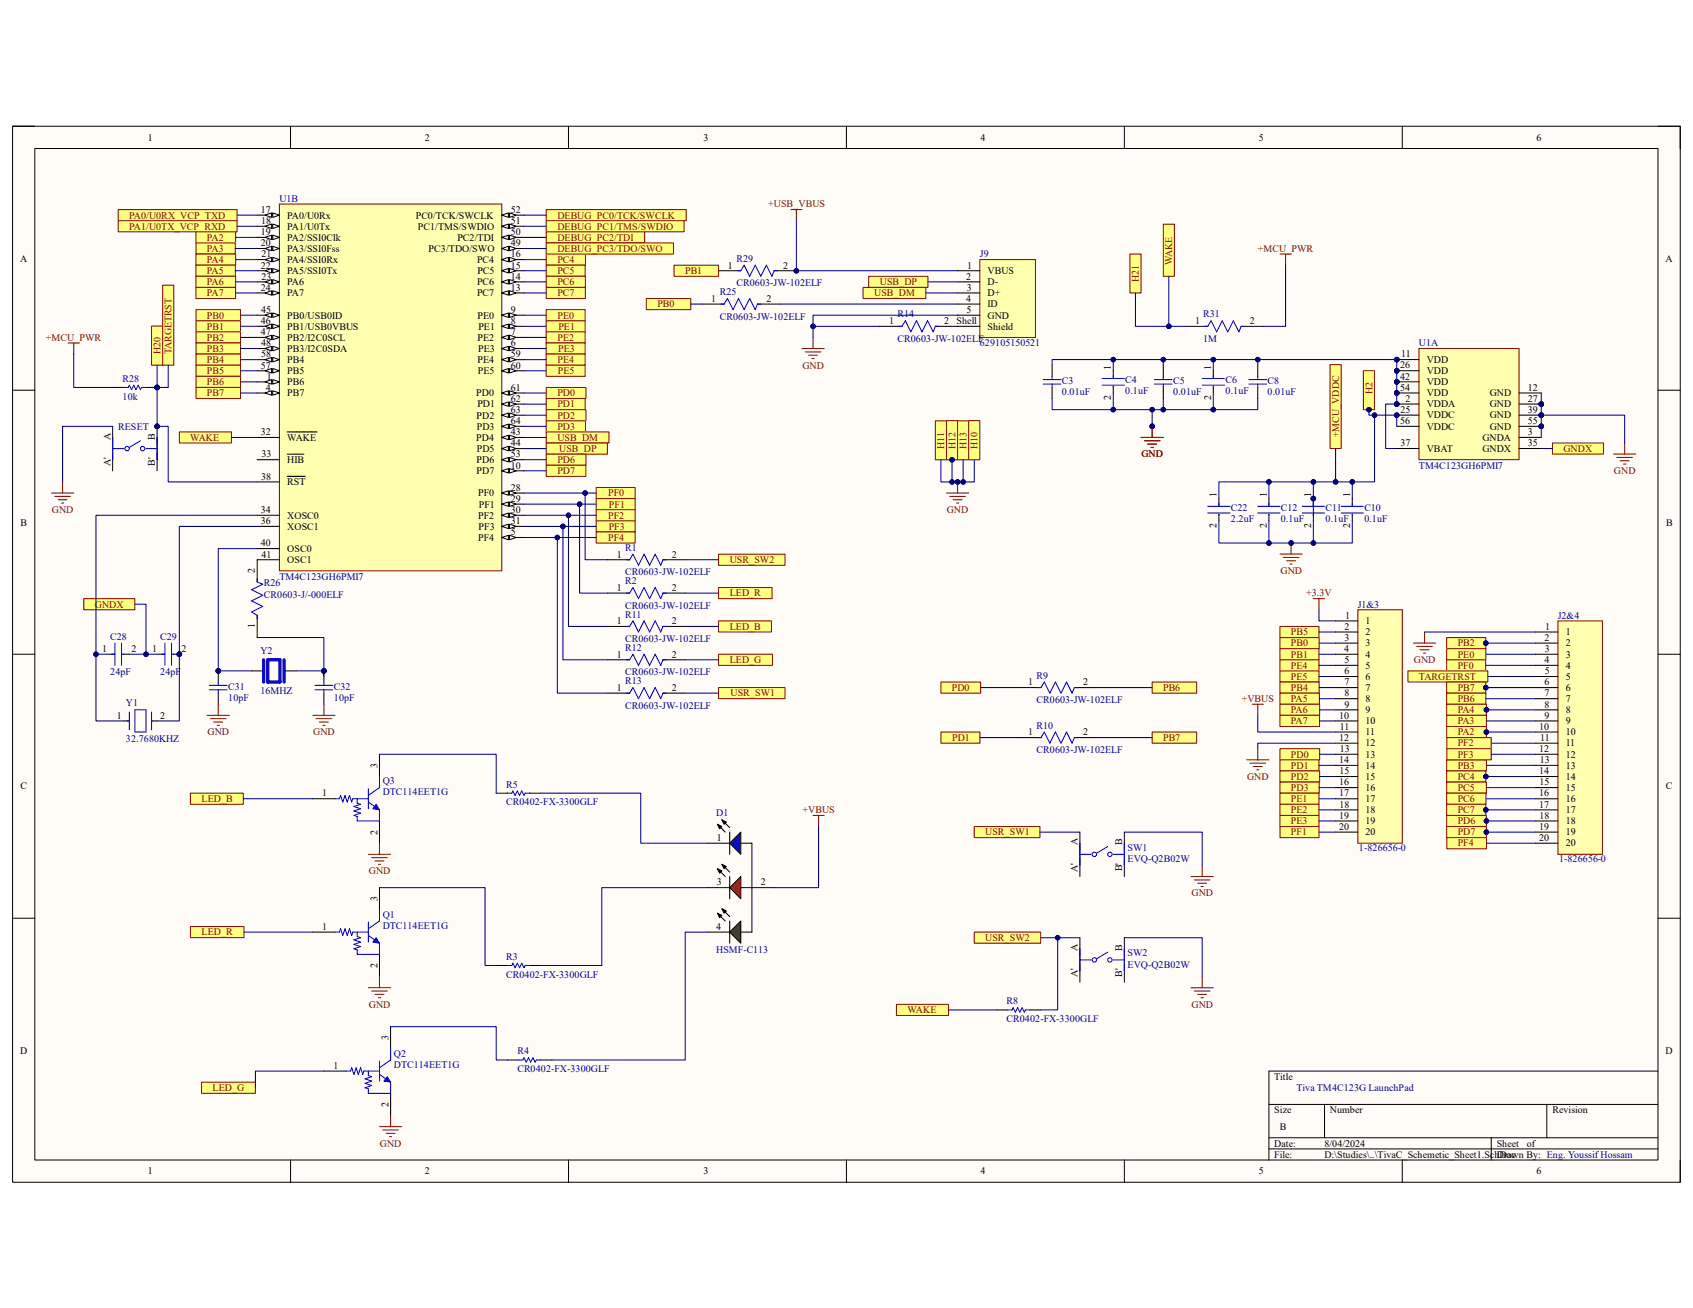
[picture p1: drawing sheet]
<svg xmlns="http://www.w3.org/2000/svg" width="279mm" height="216mm" viewBox="0 0 279 216" stroke-linecap="round" stroke-linejoin="round" font-family="sans-serif">
<defs><g id="words">
<g font-size="1.7">
<text x="24.4" y="23.2">1</text>
<text x="70.1" y="23.2">2</text>
<text x="116.1" y="23.2">3</text>
<text x="161.8" y="23.2">4</text>
<text x="207.8" y="23.2">5</text>
<text x="253.6" y="23.2">6</text>
<text x="43.1" y="35.1">17</text>
<text x="84.3" y="35.1">52</text>
<text x="43.1" y="38.8">19</text>
<text x="43.1" y="40.6">20</text>
<text x="43.1" y="37">18</text>
<text x="47.4" y="36.1">PA0/U0Rx</text>
<text x="47.4" y="37.9">PA1/U0Tx</text>
<text x="47.4" y="39.7">PA2/SSI0Clk</text>
<text x="47.4" y="41.6">PA3/SSI0Fss</text>
<text x="68.6" y="36.1">PC0/TCK/SWCLK</text>
<text x="69" y="37.9">PC1/TMS/SWDIO</text>
<text x="70.7" y="41.6">PC3/TDO/SWO</text>
<text x="75.5" y="39.7">PC2/TDI</text>
<text x="84.3" y="40.6">49</text>
<text x="84.3" y="38.8">50</text>
<text x="84.3" y="37">51</text>
<text x="3.3" y="43.2">A</text>
<text x="43.1" y="44.3">22</text>
<text x="43.1" y="48">24</text>
<text x="43.1" y="46.1">23</text>
<text x="43.2" y="42.5">21</text>
<text x="47.4" y="43.4">PA4/SSI0Rx</text>
<text x="47.4" y="45.2">PA5/SSI0Tx</text>
<text x="47.4" y="47.1">PA6</text>
<text x="78.7" y="47.1">PC6</text>
<text x="78.7" y="43.4">PC4</text>
<text x="78.8" y="45.2">PC5</text>
<text x="84.3" y="48">13</text>
<text x="84.3" y="46.1">14</text>
<text x="84.3" y="44.3">15</text>
<text x="84.3" y="42.5">16</text>
<text x="120.1" y="44.3">1</text>
<text x="129.2" y="44.3">2</text>
<text x="159.5" y="46.1">2</text>
<text x="159.5" y="48">3</text>
<text x="159.6" y="44.3">1</text>
<text x="163" y="45.2">VBUS</text>
<text x="163" y="47.1">D-</text>
<text x="274.9" y="43.2">A</text>
<text x="43.1" y="53.5">46</text>
<text x="43.1" y="51.6">45</text>
<text x="47.4" y="52.6">PB0/USB0ID</text>
<text x="47.4" y="48.9">PA7</text>
<text x="78.7" y="48.9">PC7</text>
<text x="78.8" y="52.6">PE0</text>
<text x="84.3" y="51.6">9</text>
<text x="84.3" y="53.5">8</text>
<text x="117.4" y="49.8">1</text>
<text x="126.5" y="49.8">2</text>
<text x="146.8" y="53.5">1</text>
<text x="155.8" y="53.5">2</text>
<text x="157.9" y="53.5">Shell</text>
<text x="159.5" y="49.8">4</text>
<text x="159.5" y="51.6">5</text>
<text x="163" y="48.9">D+</text>
<text x="163" y="50.7">ID</text>
<text x="163" y="52.6">GND</text>
<text x="197.2" y="53.5">1</text>
<text x="206.3" y="53.5">2</text>
<text x="43.1" y="55.3">47</text>
<text x="43.1" y="57.1">48</text>
<text x="43.1" y="59">58</text>
<text x="47.4" y="54.4">PB1/USB0VBUS</text>
<text x="47.4" y="56.2">PB2/I2C0SCL</text>
<text x="47.4" y="58.1">PB3/I2C0SDA</text>
<text x="47.4" y="59.9">PB4</text>
<text x="78.8" y="56.2">PE2</text>
<text x="78.8" y="59.9">PE4</text>
<text x="78.9" y="58.1">PE3</text>
<text x="78.9" y="54.4">PE1</text>
<text x="84.3" y="55.3">7</text>
<text x="84.3" y="57.1">6</text>
<text x="84.3" y="59">59</text>
<text x="163" y="54.4">Shield</text>
<text x="231.3" y="59">11</text>
<text x="235.4" y="59.9">VDD</text>
<text x="43.1" y="60.8">57</text>
<text x="43.9" y="64.5">4</text>
<text x="44" y="62.7">1</text>
<text x="47.4" y="61.7">PB5</text>
<text x="47.4" y="63.6">PB6</text>
<text x="47.4" y="65.4">PB7</text>
<text x="78.6" y="65.4">PD0</text>
<text x="78.9" y="61.7">PE5</text>
<text x="84.3" y="60.8">60</text>
<text x="84.3" y="64.5">61</text>
<text x="183.3" y="61" transform="rotate(-90 183.3 61)">1</text>
<text x="199.9" y="61" transform="rotate(-90 199.9 61)">1</text>
<text x="231.1" y="60.8">26</text>
<text x="231.1" y="62.7">42</text>
<text x="231.1" y="64.5">54</text>
<text x="235.4" y="61.7">VDD</text>
<text x="235.4" y="63.5">VDD</text>
<text x="235.4" y="65.4">VDD</text>
<text x="245.9" y="65.4">GND</text>
<text x="252.1" y="64.5">12</text>
<text x="43.1" y="71.8">32</text>
<text x="78.7" y="69.1">PD2</text>
<text x="78.7" y="70.9">PD3</text>
<text x="78.8" y="67.2">PD1</text>
<text x="84.3" y="66.3">62</text>
<text x="84.3" y="68.2">63</text>
<text x="84.3" y="70">64</text>
<text x="84.3" y="71.8">43</text>
<text x="183.3" y="66" transform="rotate(-90 183.3 66)">2</text>
<text x="199.9" y="66" transform="rotate(-90 199.9 66)">2</text>
<text x="231.1" y="70">56</text>
<text x="231.1" y="68.2">25</text>
<text x="231.9" y="66.3">2</text>
<text x="235.4" y="67.2">VDDA</text>
<text x="235.4" y="69">VDDC</text>
<text x="235.4" y="70.9">VDDC</text>
<text x="245.9" y="67.2">GND</text>
<text x="245.9" y="69">GND</text>
<text x="245.9" y="70.9">GND</text>
<text x="252.1" y="66.3">27</text>
<text x="252.1" y="68.2">39</text>
<text x="252.1" y="70">55</text>
<text x="252.1" y="71.8">3</text>
<text x="18.2" y="76.9" transform="rotate(-90 18.2 76.9)">A'</text>
<text x="18.2" y="72.6" transform="rotate(-90 18.2 72.6)">A</text>
<text x="25.6" y="76.8" transform="rotate(-90 25.6 76.8)">B'</text>
<text x="25.6" y="72.6" transform="rotate(-90 25.6 72.6)">B</text>
<text x="43.1" y="75.5">33</text>
<text x="47.4" y="72.7">WAKE</text>
<text x="47.4" y="76.4">HIB</text>
<text x="78.6" y="72.7">PD4</text>
<text x="78.7" y="76.4">PD6</text>
<text x="78.7" y="74.6">PD5</text>
<text x="84.3" y="73.7">44</text>
<text x="84.3" y="75.5">53</text>
<text x="84.3" y="77.3">10</text>
<text x="231.1" y="73.7">37</text>
<text x="235.4" y="74.6">VBAT</text>
<text x="244.6" y="72.7">GNDA</text>
<text x="244.6" y="74.6">GNDX</text>
<text x="252.1" y="73.7">35</text>
<text x="43.1" y="79.2">38</text>
<text x="47.4" y="80.1">RST</text>
<text x="78.7" y="78.2">PD7</text>
<text x="78.9" y="81.9">PF0</text>
<text x="79" y="83.8">PF1</text>
<text x="84.3" y="81">28</text>
<text x="84.3" y="82.8">29</text>
<text x="200.8" y="82.1" transform="rotate(-90 200.8 82.1)">1</text>
<text x="209" y="82.1" transform="rotate(-90 209 82.1)">1</text>
<text x="216.4" y="82.1" transform="rotate(-90 216.4 82.1)">1</text>
<text x="222.8" y="82.1" transform="rotate(-90 222.8 82.1)">1</text>
<text x="3.4" y="86.7">B</text>
<text x="43.1" y="84.7">34</text>
<text x="43.1" y="86.5">36</text>
<text x="47.4" y="85.6">XOSC0</text>
<text x="47.4" y="87.4">XOSC1</text>
<text x="78.9" y="85.6">PF2</text>
<text x="78.9" y="89.3">PF4</text>
<text x="79" y="87.4">PF3</text>
<text x="84.3" y="84.7">30</text>
<text x="84.3" y="86.5">31</text>
<text x="84.3" y="88.4">5</text>
<text x="200.8" y="87.1" transform="rotate(-90 200.8 87.1)">2</text>
<text x="209" y="87.1" transform="rotate(-90 209 87.1)">2</text>
<text x="216.4" y="87.1" transform="rotate(-90 216.4 87.1)">2</text>
<text x="222.8" y="87.1" transform="rotate(-90 222.8 87.1)">2</text>
<text x="274.9" y="86.7">B</text>
<text x="42.1" y="94.6" transform="rotate(-90 42.1 94.6)">2</text>
<text x="43.1" y="90.2">40</text>
<text x="43.2" y="92">41</text>
<text x="47.4" y="91.1">OSC0</text>
<text x="47.4" y="92.9">OSC1</text>
<text x="101.8" y="92">1</text>
<text x="110.9" y="92">2</text>
<text x="101.8" y="97.5">1</text>
<text x="110.9" y="97.5">2</text>
<text x="16.8" y="107.6">1</text>
<text x="21.7" y="107.6">2</text>
<text x="25.1" y="107.6">1</text>
<text x="30" y="107.6">2</text>
<text x="42.1" y="103.7" transform="rotate(-90 42.1 103.7)">1</text>
<text x="101.8" y="103">1</text>
<text x="110.9" y="103">2</text>
<text x="221.8" y="107.6">4</text>
<text x="221.9" y="103.9">2</text>
<text x="221.9" y="105.8">3</text>
<text x="222" y="102.1">1</text>
<text x="225.4" y="103">1</text>
<text x="225.4" y="104.9">2</text>
<text x="225.4" y="106.7">3</text>
<text x="254.9" y="105.8">2</text>
<text x="254.9" y="107.6">3</text>
<text x="255" y="103.9">1</text>
<text x="258.4" y="104.9">1</text>
<text x="258.4" y="106.7">2</text>
<text x="101.8" y="108.5">1</text>
<text x="110.9" y="108.5">2</text>
<text x="169.7" y="113.1">1</text>
<text x="178.8" y="113.1">2</text>
<text x="221.9" y="111.3">6</text>
<text x="221.9" y="113.1">7</text>
<text x="221.9" y="109.4">5</text>
<text x="225.4" y="108.5">4</text>
<text x="225.4" y="110.4">5</text>
<text x="225.4" y="112.2">6</text>
<text x="254.9" y="109.4">4</text>
<text x="254.9" y="113.1">6</text>
<text x="254.9" y="111.3">5</text>
<text x="258.4" y="108.5">3</text>
<text x="258.4" y="110.4">4</text>
<text x="258.4" y="112.2">5</text>
<text x="19.3" y="118.6">1</text>
<text x="26.5" y="118.6">2</text>
<text x="101.8" y="114">1</text>
<text x="110.9" y="114">2</text>
<text x="221" y="118.6">10</text>
<text x="221.9" y="114.9">8</text>
<text x="221.9" y="116.8">9</text>
<text x="225.4" y="114">7</text>
<text x="225.4" y="115.9">8</text>
<text x="225.4" y="117.7">9</text>
<text x="225.4" y="119.5">10</text>
<text x="254.9" y="114.9">7</text>
<text x="254.9" y="116.8">8</text>
<text x="254.9" y="118.6">9</text>
<text x="258.4" y="114">6</text>
<text x="258.4" y="115.9">7</text>
<text x="258.4" y="117.7">8</text>
<text x="258.4" y="119.5">9</text>
<text x="169.7" y="121.4">1</text>
<text x="178.8" y="121.4">2</text>
<text x="221" y="122.3">12</text>
<text x="221" y="125.9">14</text>
<text x="221.1" y="124.1">13</text>
<text x="221.1" y="120.4">11</text>
<text x="225.4" y="121.4">11</text>
<text x="225.4" y="123.2">12</text>
<text x="225.4" y="125.1">13</text>
<text x="254" y="120.4">10</text>
<text x="254" y="124.1">12</text>
<text x="254.1" y="125.9">13</text>
<text x="254.2" y="122.3">11</text>
<text x="258.4" y="121.4">10</text>
<text x="258.4" y="123.2">11</text>
<text x="258.4" y="125.1">12</text>
<text x="3.4" y="130.3">C</text>
<text x="53.2" y="131.4">1</text>
<text x="62.3" y="126.7" transform="rotate(-90 62.3 126.7)">3</text>
<text x="221" y="129.6">16</text>
<text x="221" y="131.4">17</text>
<text x="221.1" y="127.8">15</text>
<text x="225.4" y="126.9">14</text>
<text x="225.4" y="128.7">15</text>
<text x="225.4" y="130.6">16</text>
<text x="254" y="127.8">14</text>
<text x="254" y="131.4">16</text>
<text x="254.1" y="129.6">15</text>
<text x="258.4" y="126.9">13</text>
<text x="258.4" y="128.7">14</text>
<text x="258.4" y="130.6">15</text>
<text x="274.9" y="130.3">C</text>
<text x="62.3" y="137.8" transform="rotate(-90 62.3 137.8)">2</text>
<text x="221" y="135.1">19</text>
<text x="221" y="136.9">20</text>
<text x="221.1" y="133.3">18</text>
<text x="225.4" y="132.4">17</text>
<text x="225.4" y="134.2">18</text>
<text x="225.4" y="136.1">19</text>
<text x="225.4" y="137.9">20</text>
<text x="254" y="133.3">17</text>
<text x="254" y="136.9">19</text>
<text x="254.1" y="135.1">18</text>
<text x="258.4" y="132.4">16</text>
<text x="258.4" y="134.2">17</text>
<text x="258.4" y="136.1">18</text>
<text x="258.4" y="137.9">19</text>
<text x="118.3" y="138.8">1</text>
<text x="177.8" y="143.9" transform="rotate(-90 177.8 143.9)">A'</text>
<text x="177.8" y="139.5" transform="rotate(-90 177.8 139.5)">A</text>
<text x="185.2" y="143.8" transform="rotate(-90 185.2 143.8)">B'</text>
<text x="185.2" y="139.5" transform="rotate(-90 185.2 139.5)">B</text>
<text x="254" y="138.8">20</text>
<text x="258.4" y="139.7">20</text>
<text x="62.3" y="148.7" transform="rotate(-90 62.3 148.7)">3</text>
<text x="118.3" y="146.1">3</text>
<text x="125.6" y="146.1">2</text>
<text x="53.2" y="153.5">1</text>
<text x="118.2" y="153.5">4</text>
<text x="62.3" y="159.8" transform="rotate(-90 62.3 159.8)">2</text>
<text x="177.8" y="161.3" transform="rotate(-90 177.8 161.3)">A'</text>
<text x="177.8" y="157" transform="rotate(-90 177.8 157)">A</text>
<text x="185.2" y="161.2" transform="rotate(-90 185.2 161.2)">B'</text>
<text x="185.2" y="157" transform="rotate(-90 185.2 157)">B</text>
<text x="3.3" y="173.9">D</text>
<text x="64.1" y="171.7" transform="rotate(-90 64.1 171.7)">3</text>
<text x="274.9" y="173.9">D</text>
<text x="55" y="176.4">1</text>
<text x="210.3" y="178.3">Title</text>
<text x="64.1" y="182.7" transform="rotate(-90 64.1 182.7)">2</text>
<text x="210.3" y="183.8">Size</text>
<text x="219.5" y="183.8">Number</text>
<text x="256.2" y="183.8">Revision</text>
<text x="210.3" y="189.3">Date:</text>
<text x="210.3" y="191.1">File:</text>
<text x="211.2" y="186.5">B</text>
<text x="218.6" y="189.3">8/04/2024</text>
<text x="218.6" y="191.1">D:\Studies\..\TivaC_Schemetic_Sheet1.SchDoc</text>
<text x="247" y="189.3">Sheet</text>
<text x="247" y="191.1">Drawn By: Eng. Youssif Hossam</text>
<text x="252" y="189.3">of</text>
<text x="24.4" y="193.8">1</text>
<text x="70.1" y="193.8">2</text>
<text x="116.1" y="193.8">3</text>
<text x="161.8" y="193.8">4</text>
<text x="207.8" y="193.8">5</text>
<text x="253.6" y="193.8">6</text>
</g>
<g font-size="1.7" fill="#000080">
<text x="46.1" y="33.3">U1B</text>
<text x="121.5" y="43.2">R29</text>
<text x="121.5" y="47.2">CR0603-JW-102ELF</text>
<text x="161.7" y="42.5">J9</text>
<text x="118.8" y="48.7">R25</text>
<text x="118.8" y="52.7">CR0603-JW-102ELF</text>
<text x="148.1" y="52.4">R14</text>
<text x="198.6" y="52.4">R31</text>
<text x="148.1" y="56.4">CR0603-JW-102ELF</text>
<text x="161.7" y="57.1">629105150521</text>
<text x="198.6" y="56.4">1M</text>
<text x="234.2" y="57.1">U1A</text>
<text x="20.2" y="63">R28</text>
<text x="20.2" y="66">10k</text>
<text x="175.3" y="63.4">C3</text>
<text x="175.3" y="65.2">0.01uF</text>
<text x="185.7" y="63.2">C4</text>
<text x="185.7" y="65">0.1uF</text>
<text x="193.6" y="63.4">C5</text>
<text x="193.6" y="65.2">0.01uF</text>
<text x="202.3" y="63.2">C6</text>
<text x="202.3" y="65">0.1uF</text>
<text x="209.2" y="63.4">C8</text>
<text x="209.2" y="65.2">0.01uF</text>
<text x="19.5" y="70.9">RESET</text>
<text x="234.2" y="77.3">TM4C123GH6PMI7</text>
<text x="203.1" y="84.3">C22</text>
<text x="203.1" y="86.1">2.2uF</text>
<text x="211.4" y="84.3">C12</text>
<text x="211.4" y="86.1">0.1uF</text>
<text x="218.8" y="84.3">C11</text>
<text x="218.8" y="86.1">0.1uF</text>
<text x="225.2" y="84.3">C10</text>
<text x="225.2" y="86.1">0.1uF</text>
<text x="46.1" y="95.7">TM4C123GH6PMI7</text>
<text x="103.2" y="90.9">R1</text>
<text x="103.2" y="95">CR0603-JW-102ELF</text>
<text x="43.6" y="96.8">R26</text>
<text x="43.6" y="98.6">CR0603-J/-000ELF</text>
<text x="103.2" y="96.4">R2</text>
<text x="103.2" y="100.5">CR0603-JW-102ELF</text>
<text x="103.2" y="101.9">R11</text>
<text x="224.1" y="100.3">J1&amp;3</text>
<text x="18.2" y="105.6">C28</text>
<text x="26.5" y="105.6">C29</text>
<text x="43" y="108">Y2</text>
<text x="103.2" y="106">CR0603-JW-102ELF</text>
<text x="103.2" y="107.4">R12</text>
<text x="257.1" y="102.1">J2&amp;4</text>
<text x="18.2" y="111.5">24pF</text>
<text x="26.5" y="111.5">24pF</text>
<text x="37.7" y="113.8">C31</text>
<text x="55.1" y="113.8">C32</text>
<text x="103.2" y="111.5">CR0603-JW-102ELF</text>
<text x="103.2" y="112.9">R13</text>
<text x="171.1" y="112">R9</text>
<text x="20.8" y="116.6">Y1</text>
<text x="37.7" y="115.7">10pF</text>
<text x="43" y="114.6">16MHZ</text>
<text x="55.1" y="115.7">10pF</text>
<text x="103.2" y="117">CR0603-JW-102ELF</text>
<text x="171.1" y="116">CR0603-JW-102ELF</text>
<text x="20.8" y="122.5">32.7680KHZ</text>
<text x="171.1" y="120.3">R10</text>
<text x="171.1" y="124.3">CR0603-JW-102ELF</text>
<text x="63.2" y="129.5">Q3</text>
<text x="63.2" y="131.3">DTC114EET1G</text>
<text x="83.5" y="130">R5</text>
<text x="83.5" y="132.9">CR0402-FX-3300GLF</text>
<text x="118.2" y="134.7">D1</text>
<text x="186.1" y="140.5">SW1</text>
<text x="186.1" y="142.3">EVQ-Q2B02W</text>
<text x="224.3" y="140.5">1-826656-0</text>
<text x="257.3" y="142.3">1-826656-0</text>
<text x="63.2" y="151.5">Q1</text>
<text x="63.2" y="153.3">DTC114EET1G</text>
<text x="83.5" y="158.4">R3</text>
<text x="83.5" y="161.4">CR0402-FX-3300GLF</text>
<text x="118.2" y="157.3">HSMF-C113</text>
<text x="186.1" y="157.9">SW2</text>
<text x="186.1" y="159.7">EVQ-Q2B02W</text>
<text x="166.1" y="165.8">R8</text>
<text x="166.1" y="168.7">CR0402-FX-3300GLF</text>
<text x="65" y="174.4">Q2</text>
<text x="65" y="176.2">DTC114EET1G</text>
<text x="85.4" y="174">R4</text>
<text x="85.4" y="177">CR0402-FX-3300GLF</text>
<text x="214" y="180.1">Tiva TM4C123G LaunchPad</text>
</g>
<g font-size="1.7" fill="#800000">
<text x="126.8" y="34.2">+USB_VBUS</text>
<text x="21.3" y="36.1">PA0/U0RX_VCP_TXD</text>
<text x="21.3" y="37.9">PA1/U0TX_VCP_RXD</text>
<text x="34.2" y="39.7">PA2</text>
<text x="34.2" y="41.6">PA3</text>
<text x="92" y="36.1">DEBUG_PC0/TCK/SWCLK</text>
<text x="92" y="37.9">DEBUG_PC1/TMS/SWDIO</text>
<text x="92" y="39.7">DEBUG_PC2/TDI</text>
<text x="92" y="41.6">DEBUG_PC3/TDO/SWO</text>
<text x="207.6" y="41.6">+MCU_PWR</text>
<text x="34.2" y="43.4">PA4</text>
<text x="34.2" y="45.2">PA5</text>
<text x="34.2" y="47.1">PA6</text>
<text x="92" y="43.4">PC4</text>
<text x="92" y="45.2">PC5</text>
<text x="92" y="47.1">PC6</text>
<text x="113.1" y="45.2">PB1</text>
<text x="145.2" y="47.1">USB_DP</text>
<text x="188" y="46.5" transform="rotate(-90 188 46.5)">H21</text>
<text x="193.5" y="43.8" transform="rotate(-90 193.5 43.8)">WAKE</text>
<text x="34.2" y="52.6">PB0</text>
<text x="34.2" y="48.9">PA7</text>
<text x="92" y="48.9">PC7</text>
<text x="92" y="52.6">PE0</text>
<text x="108.5" y="50.7">PB0</text>
<text x="144.3" y="48.9">USB_DM</text>
<text x="7.6" y="56.2">+MCU_PWR</text>
<text x="26.5" y="58.5" transform="rotate(-90 26.5 58.5)">H20</text>
<text x="28.3" y="58.5" transform="rotate(-90 28.3 58.5)">TARGETRST</text>
<text x="34.2" y="54.4">PB1</text>
<text x="34.2" y="56.2">PB2</text>
<text x="34.2" y="58.1">PB3</text>
<text x="34.2" y="59.9">PB4</text>
<text x="92" y="56.2">PE2</text>
<text x="92" y="59.9">PE4</text>
<text x="92.1" y="58.1">PE3</text>
<text x="92.2" y="54.4">PE1</text>
<text x="34.2" y="61.7">PB5</text>
<text x="34.2" y="63.6">PB6</text>
<text x="34.2" y="65.4">PB7</text>
<text x="92" y="65.4">PD0</text>
<text x="92.1" y="61.7">PE5</text>
<text x="132.4" y="60.8">GND</text>
<text x="226.5" y="65" transform="rotate(-90 226.5 65)">H2</text>
<text x="92" y="67.2">PD1</text>
<text x="92" y="69.1">PD2</text>
<text x="92" y="70.9">PD3</text>
<text x="31.4" y="72.7">WAKE</text>
<text x="92" y="72.7">USB_DM</text>
<text x="92" y="76.4">PD6</text>
<text x="92.3" y="74.6">USB_DP</text>
<text x="155.8" y="74" transform="rotate(-90 155.8 74)">H11</text>
<text x="157.7" y="74" transform="rotate(-90 157.7 74)">H12</text>
<text x="159.5" y="74" transform="rotate(-90 159.5 74)">H13</text>
<text x="161.3" y="74" transform="rotate(-90 161.3 74)">H10</text>
<text x="188.4" y="75.5">GND</text>
<text x="221" y="72.2" transform="rotate(-90 221 72.2)">+MCU_VDDC</text>
<text x="258" y="74.6">GNDX</text>
<text x="92" y="78.2">PD7</text>
<text x="100.4" y="81.9">PF0</text>
<text x="100.5" y="83.8">PF1</text>
<text x="266.4" y="78.2">GND</text>
<text x="8.6" y="84.7">GND</text>
<text x="77.4" y="84.7">GND</text>
<text x="100.4" y="85.6">PF2</text>
<text x="100.4" y="89.3">PF4</text>
<text x="100.5" y="87.4">PF3</text>
<text x="156.2" y="84.7">GND</text>
<text x="120.4" y="92.9">USR_SW2</text>
<text x="211.3" y="94.7">GND</text>
<text x="15.7" y="100.3">GNDX</text>
<text x="120.4" y="98.4">LED_R</text>
<text x="215.6" y="98.4">+3.3V</text>
<text x="120.4" y="103.9">LED_B</text>
<text x="213.1" y="104.9">PB5</text>
<text x="213.1" y="106.7">PB0</text>
<text x="240.6" y="106.7">PB2</text>
<text x="120.4" y="109.4">LED_G</text>
<text x="213.1" y="108.5">PB1</text>
<text x="213.1" y="110.4">PE4</text>
<text x="213.1" y="112.2">PE5</text>
<text x="233.3" y="109.4">GND</text>
<text x="234.2" y="112.2">TARGETRST</text>
<text x="240.6" y="108.5">PE0</text>
<text x="240.6" y="110.4">PF0</text>
<text x="120.6" y="114.9">USR_SW1</text>
<text x="157.1" y="114">PD0</text>
<text x="192" y="114">PB6</text>
<text x="204.9" y="115.9">+VBUS</text>
<text x="213.1" y="114">PB4</text>
<text x="213.1" y="115.9">PA5</text>
<text x="213.1" y="117.7">PA6</text>
<text x="213.1" y="119.5">PA7</text>
<text x="240.6" y="114">PB7</text>
<text x="240.6" y="115.9">PB6</text>
<text x="240.6" y="117.7">PA4</text>
<text x="240.6" y="119.5">PA3</text>
<text x="34.2" y="121.4">GND</text>
<text x="51.7" y="121.4">GND</text>
<text x="157.1" y="122.3">PD1</text>
<text x="192" y="122.3">PB7</text>
<text x="213.1" y="125.1">PD0</text>
<text x="240.6" y="121.4">PA2</text>
<text x="240.6" y="123.2">PF2</text>
<text x="240.6" y="125.1">PF3</text>
<text x="205.8" y="128.7">GND</text>
<text x="213.1" y="126.9">PD1</text>
<text x="213.1" y="128.7">PD2</text>
<text x="213.1" y="130.6">PD3</text>
<text x="240.6" y="126.9">PB3</text>
<text x="240.6" y="128.7">PC4</text>
<text x="240.6" y="130.6">PC5</text>
<text x="33.3" y="132.4">LED_B</text>
<text x="132.5" y="134.2">+VBUS</text>
<text x="162.6" y="137.9">USR_SW1</text>
<text x="213.1" y="132.4">PE1</text>
<text x="213.1" y="134.2">PE2</text>
<text x="213.1" y="136.1">PE3</text>
<text x="213.1" y="137.9">PF1</text>
<text x="240.6" y="132.4">PC6</text>
<text x="240.6" y="134.2">PC7</text>
<text x="240.6" y="136.1">PD6</text>
<text x="240.6" y="137.9">PD7</text>
<text x="240.6" y="139.7">PF4</text>
<text x="60.9" y="144.3">GND</text>
<text x="196.6" y="148">GND</text>
<text x="33.3" y="154.4">LED_R</text>
<text x="162.6" y="155.3">USR_SW2</text>
<text x="60.9" y="166.3">GND</text>
<text x="149.8" y="167.3">WAKE</text>
<text x="196.6" y="166.3">GND</text>
<text x="35.1" y="180.1">LED_G</text>
<text x="62.7" y="189.3">GND</text>
</g>
</g></defs>
<path d="M2.1 20.8h275.2v174.3h-275.2z" fill-rule="evenodd" fill="#fffcf8"/>
<path d="M2.1 20.8h275.2v174.3h-275.2z" fill="none" stroke="#000" stroke-width=".17"/>
<path d="M5.7 24.5h267.9v167h-267.9z" fill-rule="evenodd" fill="#fffcf8"/>
<g fill="none" stroke="#000" stroke-width=".17">
<path d="M2.1 20.8h3.6M5.7 24.5h267.9v167h-267.9zM47.9 20.8v3.7M93.8 20.8v3.7M139.7 20.8v3.7M185.6 20.8v3.7M231.4 20.8v3.7M273.6 20.8h3.7v3.7M2.1 64.4h3.6M273.6 64.4h3.7M2.1 108h3.6M273.6 108h3.7"/>
<path d="M2.1 151.6h3.6M273.6 151.6h3.7M273.6 176.8h-64.2v14.7M48 191.5v3.6M93.8 191.5v3.6M139.7 191.5v3.6M185.6 191.5v3.6M209.4 182.3h64.2M209.4 187.8h64.2M209.4 189.6h64.2M218.6 182.3v5.5M231.4 191.5v3.6"/>
<path d="M246.1 187.8v3.7M255.3 182.3v5.5M277.3 191.5v3.6"/>
</g>
<path d="M224.1 100.6h7.3v38.6h-7.3z" fill-rule="evenodd" fill="#ffffb0"/>
<path d="M224.1 100.6h7.3v38.6h-7.3z" fill="none" stroke="#800000" stroke-width=".17"/>
<g fill="none" stroke="#000" stroke-width=".17">
<path d="M220.4 102.5h3.7M220.4 104.3h3.7M220.4 106.2h3.7M220.4 108h3.7M220.4 109.8h3.7M220.4 111.7h3.7M220.4 113.5h3.7M220.4 115.3h3.7M220.4 117.2h3.7M220.4 119h3.7M220.4 120.8h3.7M220.4 122.7h3.7"/>
<path d="M220.4 124.5h3.7M220.4 126.3h3.7M220.4 128.2h3.7M220.4 130h3.7M220.4 131.8h3.7M220.4 133.7h3.7M220.4 135.5h3.7M220.4 137.4h3.7"/>
</g>
<path d="M211.2 103.4h6.5v1.8h-6.5z" fill-rule="evenodd" fill="#ffff80"/>
<path d="M211.2 103.4h6.5v1.8h-6.5z" fill="none" stroke="#800000" stroke-width=".17"/>
<path d="M211.2 105.2h6.5v1.9h-6.5z" fill-rule="evenodd" fill="#ffff80"/>
<path d="M211.2 105.2h6.5v1.9h-6.5z" fill="none" stroke="#800000" stroke-width=".17"/>
<path d="M211.2 107.1h6.5v1.8h-6.5z" fill-rule="evenodd" fill="#ffff80"/>
<path d="M211.2 107.1h6.5v1.8h-6.5z" fill="none" stroke="#800000" stroke-width=".17"/>
<path d="M211.2 108.9h6.5v1.8h-6.5z" fill-rule="evenodd" fill="#ffff80"/>
<path d="M211.2 108.9h6.5v1.8h-6.5z" fill="none" stroke="#800000" stroke-width=".17"/>
<path d="M211.2 110.7h6.5v1.9h-6.5z" fill-rule="evenodd" fill="#ffff80"/>
<path d="M211.2 110.7h6.5v1.9h-6.5z" fill="none" stroke="#800000" stroke-width=".17"/>
<path d="M211.2 112.6h6.5v1.8h-6.5z" fill-rule="evenodd" fill="#ffff80"/>
<path d="M211.2 112.6h6.5v1.8h-6.5z" fill="none" stroke="#800000" stroke-width=".17"/>
<path d="M211.2 114.4h6.5v1.8h-6.5z" fill-rule="evenodd" fill="#ffff80"/>
<path d="M211.2 114.4h6.5v1.8h-6.5z" fill="none" stroke="#800000" stroke-width=".17"/>
<path d="M211.2 116.2h6.6v1.9h-6.6z" fill-rule="evenodd" fill="#ffff80"/>
<path d="M211.2 116.2h6.6v1.9h-6.6z" fill="none" stroke="#800000" stroke-width=".17"/>
<path d="M211.2 118.1h6.6v1.8h-6.6z" fill-rule="evenodd" fill="#ffff80"/>
<path d="M211.2 118.1h6.6v1.8h-6.6z" fill="none" stroke="#800000" stroke-width=".17"/>
<path d="M211.2 123.6h6.6v1.8h-6.6z" fill-rule="evenodd" fill="#ffff80"/>
<path d="M211.2 123.6h6.6v1.8h-6.6z" fill="none" stroke="#800000" stroke-width=".17"/>
<path d="M211.2 125.4h6.5v1.9h-6.5z" fill-rule="evenodd" fill="#ffff80"/>
<path d="M211.2 125.4h6.5v1.9h-6.5z" fill="none" stroke="#800000" stroke-width=".17"/>
<path d="M211.2 127.3h6.6v1.8h-6.6z" fill-rule="evenodd" fill="#ffff80"/>
<path d="M211.2 127.3h6.6v1.8h-6.6z" fill="none" stroke="#800000" stroke-width=".17"/>
<path d="M211.2 129.1h6.5v1.8h-6.5z" fill-rule="evenodd" fill="#ffff80"/>
<path d="M211.2 129.1h6.5v1.8h-6.5z" fill="none" stroke="#800000" stroke-width=".17"/>
<path d="M211.2 130.9h6.5v1.9h-6.5z" fill-rule="evenodd" fill="#ffff80"/>
<path d="M211.2 130.9h6.5v1.9h-6.5z" fill="none" stroke="#800000" stroke-width=".17"/>
<path d="M211.2 132.8h6.5v1.8h-6.5z" fill-rule="evenodd" fill="#ffff80"/>
<path d="M211.2 132.8h6.5v1.8h-6.5z" fill="none" stroke="#800000" stroke-width=".17"/>
<path d="M211.2 134.6h6.5v1.8h-6.5z" fill-rule="evenodd" fill="#ffff80"/>
<g fill="none" stroke="#800000" stroke-width=".17">
<path d="M79.1 79.5v1.9M77.3 81.4h3.7M77.9 81.9h2.5M78.4 82.5h1.5M79 83h.3M216.7 98.8h1.9M217.7 98.8v1.8M206.7 116.2h1.8M207.6 116.2v1.9M205.7 125.4h3.7M206.3 126h2.6M206.8 126.5h1.5"/>
<path d="M207.4 127.1h.4M207.6 123.6v1.8M211.2 134.6h6.5v1.8h-6.5z"/>
</g>
<path d="M257.1 102.5h7.4v38.5h-7.4z" fill-rule="evenodd" fill="#ffffb0"/>
<path d="M257.1 102.5h7.4v38.5h-7.4z" fill="none" stroke="#800000" stroke-width=".17"/>
<g fill="none" stroke="#000" stroke-width=".17">
<path d="M253.4 104.3h3.7M253.4 106.2h3.7M253.4 108h3.7M253.4 109.8h3.7M253.4 111.7h3.7M253.4 113.5h3.7M253.4 115.3h3.7M253.4 117.2h3.7M253.4 119h3.7M253.4 120.8h3.7M253.4 122.7h3.7M253.4 124.5h3.7"/>
<path d="M253.4 126.3h3.7M253.4 128.2h3.7M253.4 130h3.7M253.4 131.8h3.7M253.4 133.7h3.7M253.4 135.5h3.7M253.4 137.4h3.7M253.4 139.2h3.7"/>
</g>
<path d="M238.7 105.2h6.5v1.9h-6.5z" fill-rule="evenodd" fill="#ffff80"/>
<path d="M238.7 105.2h6.5v1.9h-6.5z" fill="none" stroke="#800000" stroke-width=".17"/>
<circle cx="245.2" cy="106.2" r=".37" fill="#000080"/>
<circle cx="245.2" cy="106.2" r=".37" fill="none" stroke="#000080" stroke-width=".17"/>
<path d="M238.7 107.1h6.5v1.8h-6.5z" fill-rule="evenodd" fill="#ffff80"/>
<path d="M238.7 107.1h6.5v1.8h-6.5z" fill="none" stroke="#800000" stroke-width=".17"/>
<path d="M238.7 108.9h6.5v1.8h-6.5z" fill-rule="evenodd" fill="#ffff80"/>
<path d="M238.7 108.9h6.5v1.8h-6.5z" fill="none" stroke="#800000" stroke-width=".17"/>
<path d="M232.3 110.7h13.2v1.9h-13.2z" fill-rule="evenodd" fill="#ffff80"/>
<path d="M232.3 110.7h13.2v1.9h-13.2z" fill="none" stroke="#800000" stroke-width=".17"/>
<path d="M238.7 112.6h6.5v1.8h-6.5z" fill-rule="evenodd" fill="#ffff80"/>
<path d="M238.7 112.6h6.5v1.8h-6.5z" fill="none" stroke="#800000" stroke-width=".17"/>
<circle cx="245.2" cy="113.5" r=".37" fill="#000080"/>
<circle cx="245.2" cy="113.5" r=".37" fill="none" stroke="#000080" stroke-width=".17"/>
<path d="M238.7 114.4h6.5v1.8h-6.5z" fill-rule="evenodd" fill="#ffff80"/>
<path d="M238.7 114.4h6.5v1.8h-6.5z" fill="none" stroke="#800000" stroke-width=".17"/>
<path d="M238.7 116.2h6.6v1.9h-6.6z" fill-rule="evenodd" fill="#ffff80"/>
<path d="M238.7 116.2h6.6v1.9h-6.6z" fill="none" stroke="#800000" stroke-width=".17"/>
<circle cx="245.3" cy="117.2" r=".37" fill="#000080"/>
<circle cx="245.3" cy="117.2" r=".37" fill="none" stroke="#000080" stroke-width=".17"/>
<path d="M238.7 118.1h6.6v1.8h-6.6z" fill-rule="evenodd" fill="#ffff80"/>
<path d="M238.7 118.1h6.6v1.8h-6.6z" fill="none" stroke="#800000" stroke-width=".17"/>
<path d="M238.7 119.9h6.6v1.9h-6.6z" fill-rule="evenodd" fill="#ffff80"/>
<path d="M238.7 119.9h6.6v1.9h-6.6z" fill="none" stroke="#800000" stroke-width=".17"/>
<circle cx="245.3" cy="120.8" r=".37" fill="#000080"/>
<circle cx="245.3" cy="120.8" r=".37" fill="none" stroke="#000080" stroke-width=".17"/>
<path d="M238.7 125.4h6.6v1.9h-6.6z" fill-rule="evenodd" fill="#ffff80"/>
<path d="M238.7 125.4h6.6v1.9h-6.6z" fill="none" stroke="#800000" stroke-width=".17"/>
<path d="M238.7 127.3h6.5v1.8h-6.5z" fill-rule="evenodd" fill="#ffff80"/>
<path d="M238.7 127.3h6.5v1.8h-6.5z" fill="none" stroke="#800000" stroke-width=".17"/>
<circle cx="245.2" cy="128.2" r=".37" fill="#000080"/>
<circle cx="245.2" cy="128.2" r=".37" fill="none" stroke="#000080" stroke-width=".17"/>
<path d="M238.7 129.1h6.6v1.8h-6.6z" fill-rule="evenodd" fill="#ffff80"/>
<path d="M238.7 129.1h6.6v1.8h-6.6z" fill="none" stroke="#800000" stroke-width=".17"/>
<path d="M238.7 130.9h6.5v1.9h-6.5z" fill-rule="evenodd" fill="#ffff80"/>
<path d="M238.7 130.9h6.5v1.9h-6.5z" fill="none" stroke="#800000" stroke-width=".17"/>
<path d="M238.7 132.8h6.5v1.8h-6.5z" fill-rule="evenodd" fill="#ffff80"/>
<path d="M238.7 132.8h6.5v1.8h-6.5z" fill="none" stroke="#800000" stroke-width=".17"/>
<circle cx="245.2" cy="133.7" r=".37" fill="#000080"/>
<circle cx="245.2" cy="133.7" r=".37" fill="none" stroke="#000080" stroke-width=".17"/>
<path d="M238.7 134.6h6.6v1.8h-6.6z" fill-rule="evenodd" fill="#ffff80"/>
<path d="M238.7 134.6h6.6v1.8h-6.6z" fill="none" stroke="#800000" stroke-width=".17"/>
<circle cx="245.3" cy="135.5" r=".37" fill="#000080"/>
<circle cx="245.3" cy="135.5" r=".37" fill="none" stroke="#000080" stroke-width=".17"/>
<path d="M238.7 136.4h6.6v1.9h-6.6z" fill-rule="evenodd" fill="#ffff80"/>
<path d="M238.7 136.4h6.6v1.9h-6.6z" fill="none" stroke="#800000" stroke-width=".17"/>
<circle cx="245.3" cy="137.3" r=".37" fill="#000080"/>
<circle cx="245.3" cy="137.3" r=".37" fill="none" stroke="#000080" stroke-width=".17"/>
<path d="M233.3 106.2h3.6M233.8 106.7h2.6M234.4 107.3h1.4M234.9 107.8h.4M235.1 104.3v1.9" fill="none" stroke="#800000" stroke-width=".17"/>
<path d="M238.8 121.8h7.3v1.8h-7.3z" fill-rule="evenodd" fill="#ffff80"/>
<path d="M238.8 121.8h7.3v1.8h-7.3z" fill="none" stroke="#800000" stroke-width=".17"/>
<path d="M238.8 123.6h7.3v1.8h-7.3z" fill-rule="evenodd" fill="#ffff80"/>
<path d="M238.8 123.6h7.3v1.8h-7.3z" fill="none" stroke="#800000" stroke-width=".17"/>
<path d="M238.8 138.3h6.5v1.8h-6.5z" fill-rule="evenodd" fill="#ffff80"/>
<path d="M238.8 138.3h6.5v1.8h-6.5z" fill="none" stroke="#800000" stroke-width=".17"/>
<path d="M46.1 33.7h36.7v60.5h-36.7z" fill-rule="evenodd" fill="#ffffb0"/>
<path d="M46.1 33.7h36.7v60.5h-36.7z" fill="none" stroke="#800000" stroke-width=".17"/>
<path d="M42.4 52h3.7" fill="none" stroke="#000" stroke-width=".17"/>
<path d="M45 51.7l1.1 .3-1.1 .4z" fill="#f8fcff"/>
<path d="M45 51.7l1.1 .3-1.1 .4z" fill="none" stroke="#000" stroke-width=".17"/>
<path d="M43.7 52l1.1-.3v.7z" fill="#f8fcff"/>
<path d="M42.4 53.9h3.7M43.7 52l1.1-.3v.7z" fill="none" stroke="#000" stroke-width=".17"/>
<path d="M45 53.5l1.1 .4-1.1 .3z" fill="#f8fcff"/>
<path d="M45 53.5l1.1 .4-1.1 .3z" fill="none" stroke="#000" stroke-width=".17"/>
<path d="M43.7 53.9l1.1-.4v.7z" fill="#f8fcff"/>
<path d="M42.4 55.7h3.7M43.7 53.9l1.1-.4v.7z" fill="none" stroke="#000" stroke-width=".17"/>
<path d="M45 55.3l1.1 .4-1.1 .4z" fill="#f8fcff"/>
<path d="M45 55.3l1.1 .4-1.1 .4z" fill="none" stroke="#000" stroke-width=".17"/>
<path d="M43.7 55.7l1.1-.4v.8z" fill="#f8fcff"/>
<path d="M42.4 57.5h3.7M43.7 55.7l1.1-.4v.8z" fill="none" stroke="#000" stroke-width=".17"/>
<path d="M45 57.2l1.1 .3-1.1 .4z" fill="#f8fcff"/>
<path d="M45 57.2l1.1 .3-1.1 .4z" fill="none" stroke="#000" stroke-width=".17"/>
<path d="M43.7 57.5l1.1-.3v.7z" fill="#f8fcff"/>
<path d="M42.4 59.4h3.7M43.7 57.5l1.1-.3v.7z" fill="none" stroke="#000" stroke-width=".17"/>
<path d="M45 59l1.1 .4-1.1 .3z" fill="#f8fcff"/>
<path d="M45 59l1.1 .4-1.1 .3z" fill="none" stroke="#000" stroke-width=".17"/>
<path d="M43.7 59.4l1.1-.4v.7z" fill="#f8fcff"/>
<path d="M43.7 59.4l1.1-.4v.7zM42.4 61.2h3.7" fill="none" stroke="#000" stroke-width=".17"/>
<path d="M45 60.8l1.1 .4-1.1 .4z" fill="#f8fcff"/>
<path d="M45 60.8l1.1 .4-1.1 .4z" fill="none" stroke="#000" stroke-width=".17"/>
<path d="M43.7 61.2l1.1-.4v.8z" fill="#f8fcff"/>
<path d="M42.4 63h3.7M43.7 61.2l1.1-.4v.8z" fill="none" stroke="#000" stroke-width=".17"/>
<path d="M45 62.7l1.1 .3-1.1 .4z" fill="#f8fcff"/>
<path d="M45 62.7l1.1 .3-1.1 .4z" fill="none" stroke="#000" stroke-width=".17"/>
<path d="M43.7 63l1.1-.3v.7z" fill="#f8fcff"/>
<path d="M42.4 64.9h3.7M43.7 63l1.1-.3v.7z" fill="none" stroke="#000" stroke-width=".17"/>
<path d="M45 64.5l1.1 .4-1.1 .3z" fill="#f8fcff"/>
<path d="M45 64.5l1.1 .4-1.1 .3z" fill="none" stroke="#000" stroke-width=".17"/>
<path d="M43.7 64.9l1.1-.4v.7z" fill="#f8fcff"/>
<path d="M43.7 64.9l1.1-.4v.7zM82.8 81.4h3.7" fill="none" stroke="#000" stroke-width=".17"/>
<path d="M82.8 81.4l1.1-.4v.7z" fill="#f8fcff"/>
<path d="M82.8 81.4l1.1-.4v.7z" fill="none" stroke="#000" stroke-width=".17"/>
<path d="M84.1 81l1.1 .4-1.1 .3z" fill="#f8fcff"/>
<path d="M82.8 83.2h3.7M84.1 81l1.1 .4-1.1 .3z" fill="none" stroke="#000" stroke-width=".17"/>
<path d="M82.8 83.2l1.1-.4v.8z" fill="#f8fcff"/>
<path d="M82.8 83.2l1.1-.4v.8z" fill="none" stroke="#000" stroke-width=".17"/>
<path d="M84.1 82.8l1.1 .4-1.1 .4z" fill="#f8fcff"/>
<path d="M82.8 85.1h3.7M84.1 82.8l1.1 .4-1.1 .4z" fill="none" stroke="#000" stroke-width=".17"/>
<path d="M82.8 85.1l1.1-.4v.7z" fill="#f8fcff"/>
<path d="M82.8 85.1l1.1-.4v.7z" fill="none" stroke="#000" stroke-width=".17"/>
<path d="M84.1 84.7l1.1 .4-1.1 .3z" fill="#f8fcff"/>
<path d="M82.8 86.9h3.7M84.1 84.7l1.1 .4-1.1 .3z" fill="none" stroke="#000" stroke-width=".17"/>
<path d="M82.8 86.9l1.1-.4v.8z" fill="#f8fcff"/>
<path d="M82.8 86.9l1.1-.4v.8z" fill="none" stroke="#000" stroke-width=".17"/>
<path d="M84.1 86.5l1.1 .4-1.1 .4z" fill="#f8fcff"/>
<path d="M82.8 88.7h3.7M84.1 86.5l1.1 .4-1.1 .4z" fill="none" stroke="#000" stroke-width=".17"/>
<path d="M82.8 88.7l1.1-.3v.7z" fill="#f8fcff"/>
<path d="M82.8 88.7l1.1-.3v.7z" fill="none" stroke="#000" stroke-width=".17"/>
<path d="M84.1 88.4l1.1 .3-1.1 .4z" fill="#f8fcff"/>
<path d="M82.8 52h3.7M84.1 88.4l1.1 .3-1.1 .4z" fill="none" stroke="#000" stroke-width=".17"/>
<path d="M82.8 52l1.1-.3v.7z" fill="#f8fcff"/>
<path d="M82.8 52l1.1-.3v.7z" fill="none" stroke="#000" stroke-width=".17"/>
<path d="M84.1 51.7l1.1 .3-1.1 .4z" fill="#f8fcff"/>
<path d="M82.8 53.9h3.7M84.1 51.7l1.1 .3-1.1 .4z" fill="none" stroke="#000" stroke-width=".17"/>
<path d="M82.8 53.9l1.1-.4v.7z" fill="#f8fcff"/>
<path d="M82.8 53.9l1.1-.4v.7z" fill="none" stroke="#000" stroke-width=".17"/>
<path d="M84.1 53.5l1.1 .4-1.1 .3z" fill="#f8fcff"/>
<path d="M82.8 55.7h3.7M84.1 53.5l1.1 .4-1.1 .3z" fill="none" stroke="#000" stroke-width=".17"/>
<path d="M82.8 55.7l1.1-.4v.8z" fill="#f8fcff"/>
<path d="M82.8 55.7l1.1-.4v.8z" fill="none" stroke="#000" stroke-width=".17"/>
<path d="M84.1 55.3l1.1 .4-1.1 .4z" fill="#f8fcff"/>
<path d="M82.8 57.5h3.7M84.1 55.3l1.1 .4-1.1 .4z" fill="none" stroke="#000" stroke-width=".17"/>
<path d="M82.8 57.5l1.1-.3v.7z" fill="#f8fcff"/>
<path d="M82.8 57.5l1.1-.3v.7z" fill="none" stroke="#000" stroke-width=".17"/>
<path d="M84.1 57.2l1.1 .3-1.1 .4z" fill="#f8fcff"/>
<path d="M82.8 59.4h3.7M84.1 57.2l1.1 .3-1.1 .4z" fill="none" stroke="#000" stroke-width=".17"/>
<path d="M82.8 59.4l1.1-.4v.7z" fill="#f8fcff"/>
<path d="M82.8 59.4l1.1-.4v.7z" fill="none" stroke="#000" stroke-width=".17"/>
<path d="M84.1 59l1.1 .4-1.1 .3z" fill="#f8fcff"/>
<path d="M84.1 59l1.1 .4-1.1 .3zM82.8 61.2h3.7" fill="none" stroke="#000" stroke-width=".17"/>
<path d="M82.8 61.2l1.1-.4v.8z" fill="#f8fcff"/>
<path d="M82.8 61.2l1.1-.4v.8z" fill="none" stroke="#000" stroke-width=".17"/>
<path d="M84.1 60.8l1.1 .4-1.1 .4z" fill="#f8fcff"/>
<path d="M82.8 64.9h3.7M84.1 60.8l1.1 .4-1.1 .4z" fill="none" stroke="#000" stroke-width=".17"/>
<path d="M82.8 64.9l1.1-.4v.7z" fill="#f8fcff"/>
<path d="M82.8 64.9l1.1-.4v.7z" fill="none" stroke="#000" stroke-width=".17"/>
<path d="M84.1 64.5l1.1 .4-1.1 .3z" fill="#f8fcff"/>
<path d="M82.8 66.7h3.7M84.1 64.5l1.1 .4-1.1 .3z" fill="none" stroke="#000" stroke-width=".17"/>
<path d="M82.8 66.7l1.1-.4v.8z" fill="#f8fcff"/>
<path d="M82.8 66.7l1.1-.4v.8z" fill="none" stroke="#000" stroke-width=".17"/>
<path d="M84.1 66.3l1.1 .4-1.1 .4z" fill="#f8fcff"/>
<path d="M82.8 68.5h3.7M84.1 66.3l1.1 .4-1.1 .4z" fill="none" stroke="#000" stroke-width=".17"/>
<path d="M82.8 68.5l1.1-.3v.7z" fill="#f8fcff"/>
<path d="M82.8 68.5l1.1-.3v.7z" fill="none" stroke="#000" stroke-width=".17"/>
<path d="M84.1 68.2l1.1 .3-1.1 .4z" fill="#f8fcff"/>
<path d="M82.8 70.4h3.7M84.1 68.2l1.1 .3-1.1 .4z" fill="none" stroke="#000" stroke-width=".17"/>
<path d="M82.8 70.4l1.1-.4v.7z" fill="#f8fcff"/>
<path d="M82.8 70.4l1.1-.4v.7z" fill="none" stroke="#000" stroke-width=".17"/>
<path d="M84.1 70l1.1 .4-1.1 .3z" fill="#f8fcff"/>
<path d="M82.8 72.2h3.7M84.1 70l1.1 .4-1.1 .3z" fill="none" stroke="#000" stroke-width=".17"/>
<path d="M82.8 72.2l1.1-.4v.8z" fill="#f8fcff"/>
<path d="M82.8 72.2l1.1-.4v.8z" fill="none" stroke="#000" stroke-width=".17"/>
<path d="M84.1 71.8l1.1 .4-1.1 .4z" fill="#f8fcff"/>
<path d="M82.8 74h3.7M84.1 71.8l1.1 .4-1.1 .4z" fill="none" stroke="#000" stroke-width=".17"/>
<path d="M82.8 74l1.1-.3v.7z" fill="#f8fcff"/>
<path d="M82.8 74l1.1-.3v.7z" fill="none" stroke="#000" stroke-width=".17"/>
<path d="M84.1 73.7l1.1 .3-1.1 .4z" fill="#f8fcff"/>
<path d="M82.8 75.9h3.7M84.1 73.7l1.1 .3-1.1 .4z" fill="none" stroke="#000" stroke-width=".17"/>
<path d="M82.8 75.9l1.1-.4v.7z" fill="#f8fcff"/>
<path d="M82.8 75.9l1.1-.4v.7z" fill="none" stroke="#000" stroke-width=".17"/>
<path d="M84.1 75.5l1.1 .4-1.1 .3z" fill="#f8fcff"/>
<path d="M82.8 77.7h3.7M84.1 75.5l1.1 .4-1.1 .3z" fill="none" stroke="#000" stroke-width=".17"/>
<path d="M82.8 77.7l1.1-.4v.8z" fill="#f8fcff"/>
<path d="M82.8 77.7l1.1-.4v.8z" fill="none" stroke="#000" stroke-width=".17"/>
<path d="M84.1 77.3l1.1 .4-1.1 .4z" fill="#f8fcff"/>
<path d="M42.4 35.5h3.7M84.1 77.3l1.1 .4-1.1 .4z" fill="none" stroke="#000" stroke-width=".17"/>
<path d="M45 35.1l1.1 .4-1.1 .4z" fill="#f8fcff"/>
<path d="M45 35.1l1.1 .4-1.1 .4z" fill="none" stroke="#000" stroke-width=".17"/>
<path d="M43.7 35.5l1.1-.4v.8z" fill="#f8fcff"/>
<path d="M42.4 37.3h3.7M43.7 35.5l1.1-.4v.8z" fill="none" stroke="#000" stroke-width=".17"/>
<path d="M45 37l1.1 .3-1.1 .4z" fill="#f8fcff"/>
<path d="M45 37l1.1 .3-1.1 .4z" fill="none" stroke="#000" stroke-width=".17"/>
<path d="M43.7 37.3l1.1-.3v.7z" fill="#f8fcff"/>
<path d="M42.4 39.2h3.7M43.7 37.3l1.1-.3v.7z" fill="none" stroke="#000" stroke-width=".17"/>
<path d="M45 38.8l1.1 .4-1.1 .3z" fill="#f8fcff"/>
<path d="M45 38.8l1.1 .4-1.1 .3z" fill="none" stroke="#000" stroke-width=".17"/>
<path d="M43.7 39.2l1.1-.4v.7z" fill="#f8fcff"/>
<path d="M43.7 39.2l1.1-.4v.7zM42.4 41h3.7" fill="none" stroke="#000" stroke-width=".17"/>
<path d="M45 40.7l1.1 .3-1.1 .4z" fill="#f8fcff"/>
<path d="M45 40.7l1.1 .3-1.1 .4z" fill="none" stroke="#000" stroke-width=".17"/>
<path d="M43.7 41l1.1-.3v.7z" fill="#f8fcff"/>
<path d="M42.4 42.9h3.7M43.7 41l1.1-.3v.7z" fill="none" stroke="#000" stroke-width=".17"/>
<path d="M45 42.5l1.1 .4-1.1 .3z" fill="#f8fcff"/>
<path d="M45 42.5l1.1 .4-1.1 .3z" fill="none" stroke="#000" stroke-width=".17"/>
<path d="M43.7 42.9l1.1-.4v.7z" fill="#f8fcff"/>
<path d="M42.4 44.7h3.7M43.7 42.9l1.1-.4v.7z" fill="none" stroke="#000" stroke-width=".17"/>
<path d="M45 44.3l1.1 .4-1.1 .4z" fill="#f8fcff"/>
<path d="M45 44.3l1.1 .4-1.1 .4z" fill="none" stroke="#000" stroke-width=".17"/>
<path d="M43.7 44.7l1.1-.4v.8z" fill="#f8fcff"/>
<path d="M42.4 46.5h3.7M43.7 44.7l1.1-.4v.8z" fill="none" stroke="#000" stroke-width=".17"/>
<path d="M45 46.2l1.1 .3-1.1 .4z" fill="#f8fcff"/>
<path d="M45 46.2l1.1 .3-1.1 .4z" fill="none" stroke="#000" stroke-width=".17"/>
<path d="M43.7 46.5l1.1-.3v.7z" fill="#f8fcff"/>
<path d="M42.4 48.4h3.7M43.7 46.5l1.1-.3v.7z" fill="none" stroke="#000" stroke-width=".17"/>
<path d="M45 48l1.1 .4-1.1 .3z" fill="#f8fcff"/>
<path d="M45 48l1.1 .4-1.1 .3z" fill="none" stroke="#000" stroke-width=".17"/>
<path d="M43.7 48.4l1.1-.4v.7z" fill="#f8fcff"/>
<path d="M43.7 48.4l1.1-.4v.7zM82.8 48.4h3.7" fill="none" stroke="#000" stroke-width=".17"/>
<path d="M82.8 48.4l1.1-.4v.7z" fill="#f8fcff"/>
<path d="M82.8 48.4l1.1-.4v.7z" fill="none" stroke="#000" stroke-width=".17"/>
<path d="M84.1 48l1.1 .4-1.1 .3z" fill="#f8fcff"/>
<path d="M82.8 46.5h3.7M84.1 48l1.1 .4-1.1 .3z" fill="none" stroke="#000" stroke-width=".17"/>
<path d="M82.8 46.5l1.1-.3v.7z" fill="#f8fcff"/>
<path d="M82.8 46.5l1.1-.3v.7z" fill="none" stroke="#000" stroke-width=".17"/>
<path d="M84.1 46.2l1.1 .3-1.1 .4z" fill="#f8fcff"/>
<path d="M82.8 44.7h3.7M84.1 46.2l1.1 .3-1.1 .4z" fill="none" stroke="#000" stroke-width=".17"/>
<path d="M82.8 44.7l1.1-.4v.8z" fill="#f8fcff"/>
<path d="M82.8 44.7l1.1-.4v.8z" fill="none" stroke="#000" stroke-width=".17"/>
<path d="M84.1 44.3l1.1 .4-1.1 .4z" fill="#f8fcff"/>
<path d="M82.8 42.9h3.7M84.1 44.3l1.1 .4-1.1 .4z" fill="none" stroke="#000" stroke-width=".17"/>
<path d="M82.8 42.9l1.1-.4v.7z" fill="#f8fcff"/>
<path d="M82.8 42.9l1.1-.4v.7z" fill="none" stroke="#000" stroke-width=".17"/>
<path d="M84.1 42.5l1.1 .4-1.1 .3z" fill="#f8fcff"/>
<path d="M82.8 41h3.7M84.1 42.5l1.1 .4-1.1 .3z" fill="none" stroke="#000" stroke-width=".17"/>
<path d="M82.8 41l1.1-.3v.7z" fill="#f8fcff"/>
<path d="M82.8 41l1.1-.3v.7z" fill="none" stroke="#000" stroke-width=".17"/>
<path d="M84.1 40.7l1.1 .3-1.1 .4z" fill="#f8fcff"/>
<path d="M82.8 39.2h3.7M84.1 40.7l1.1 .3-1.1 .4z" fill="none" stroke="#000" stroke-width=".17"/>
<path d="M82.8 39.2l1.1-.4v.7z" fill="#f8fcff"/>
<path d="M82.8 39.2l1.1-.4v.7z" fill="none" stroke="#000" stroke-width=".17"/>
<path d="M84.1 38.8l1.1 .4-1.1 .3z" fill="#f8fcff"/>
<path d="M82.8 37.3h3.7M84.1 38.8l1.1 .4-1.1 .3z" fill="none" stroke="#000" stroke-width=".17"/>
<path d="M82.8 37.3l1.1-.3v.7z" fill="#f8fcff"/>
<path d="M82.8 37.3l1.1-.3v.7z" fill="none" stroke="#000" stroke-width=".17"/>
<path d="M84.1 37l1.1 .3-1.1 .4z" fill="#f8fcff"/>
<path d="M82.8 35.5h3.7M84.1 37l1.1 .3-1.1 .4z" fill="none" stroke="#000" stroke-width=".17"/>
<path d="M82.8 35.5l1.1-.4v.8z" fill="#f8fcff"/>
<path d="M82.8 35.5l1.1-.4v.8z" fill="none" stroke="#000" stroke-width=".17"/>
<path d="M84.1 35.1l1.1 .4-1.1 .4z" fill="#f8fcff"/>
<path d="M84.1 35.1l1.1 .4-1.1 .4zM42.4 72.2h3.7M42.4 75.9h3.7M42.4 79.5h3.7M47.4 71.3h4.9M47.4 75h2.8M47.4 78.6h3M42.4 85.1h3.7M42.4 86.9h3.7M42.4 90.6h3.7M42.4 92.4h3.7" fill="none" stroke="#000" stroke-width=".17"/>
<path d="M32.4 51.1h7.3v1.8h-7.3z" fill-rule="evenodd" fill="#ffff80"/>
<path d="M32.4 51.1h7.3v1.8h-7.3z" fill="none" stroke="#800000" stroke-width=".17"/>
<path d="M32.4 52.9h7.3v1.9h-7.3z" fill-rule="evenodd" fill="#ffff80"/>
<path d="M32.4 52.9h7.3v1.9h-7.3z" fill="none" stroke="#800000" stroke-width=".17"/>
<path d="M32.4 54.8h7.3v1.8h-7.3z" fill-rule="evenodd" fill="#ffff80"/>
<path d="M32.4 54.8h7.3v1.8h-7.3z" fill="none" stroke="#800000" stroke-width=".17"/>
<path d="M32.4 56.6h7.3v1.8h-7.3z" fill-rule="evenodd" fill="#ffff80"/>
<path d="M32.4 56.6h7.3v1.8h-7.3z" fill="none" stroke="#800000" stroke-width=".17"/>
<path d="M32.4 58.4h7.3v1.9h-7.3z" fill-rule="evenodd" fill="#ffff80"/>
<path d="M32.4 58.4h7.3v1.9h-7.3z" fill="none" stroke="#800000" stroke-width=".17"/>
<path d="M32.4 60.3h7.3v1.8h-7.3z" fill-rule="evenodd" fill="#ffff80"/>
<path d="M32.4 60.3h7.3v1.8h-7.3z" fill="none" stroke="#800000" stroke-width=".17"/>
<path d="M32.4 62.1h7.3v1.9h-7.3z" fill-rule="evenodd" fill="#ffff80"/>
<path d="M32.4 62.1h7.3v1.9h-7.3z" fill="none" stroke="#800000" stroke-width=".17"/>
<path d="M32.4 64h7.3v1.8h-7.3z" fill-rule="evenodd" fill="#ffff80"/>
<path d="M32.4 64h7.3v1.8h-7.3z" fill="none" stroke="#800000" stroke-width=".17"/>
<path d="M90.1 64h6.6v1.8h-6.6z" fill-rule="evenodd" fill="#ffff80"/>
<path d="M90.1 64h6.6v1.8h-6.6z" fill="none" stroke="#800000" stroke-width=".17"/>
<path d="M90.1 65.8h6.5v1.8h-6.5z" fill-rule="evenodd" fill="#ffff80"/>
<path d="M90.1 65.8h6.5v1.8h-6.5z" fill="none" stroke="#800000" stroke-width=".17"/>
<path d="M90.1 67.6h6.6v1.9h-6.6z" fill-rule="evenodd" fill="#ffff80"/>
<path d="M90.1 67.6h6.6v1.9h-6.6z" fill="none" stroke="#800000" stroke-width=".17"/>
<path d="M90.1 69.5h6.5v1.8h-6.5z" fill-rule="evenodd" fill="#ffff80"/>
<path d="M90.1 69.5h6.5v1.8h-6.5z" fill="none" stroke="#800000" stroke-width=".17"/>
<path d="M90.1 71.3h10.4v1.8h-10.4z" fill-rule="evenodd" fill="#ffff80"/>
<path d="M90.1 71.3h10.4v1.8h-10.4z" fill="none" stroke="#800000" stroke-width=".17"/>
<path d="M90.1 73.1h10.1v1.9h-10.1z" fill-rule="evenodd" fill="#ffff80"/>
<path d="M90.1 73.1h10.1v1.9h-10.1z" fill="none" stroke="#800000" stroke-width=".17"/>
<path d="M90.1 75h6.6v1.8h-6.6z" fill-rule="evenodd" fill="#ffff80"/>
<path d="M90.1 75h6.6v1.8h-6.6z" fill="none" stroke="#800000" stroke-width=".17"/>
<path d="M90.1 76.8h6.6v1.8h-6.6z" fill-rule="evenodd" fill="#ffff80"/>
<path d="M90.1 76.8h6.6v1.8h-6.6z" fill="none" stroke="#800000" stroke-width=".17"/>
<path d="M98.4 80.5h6.4v1.8h-6.4z" fill-rule="evenodd" fill="#ffff80"/>
<path d="M98.4 80.5h6.4v1.8h-6.4z" fill="none" stroke="#800000" stroke-width=".17"/>
<path d="M98.4 82.3h6.4v1.8h-6.4z" fill-rule="evenodd" fill="#ffff80"/>
<path d="M98.4 82.3h6.4v1.8h-6.4z" fill="none" stroke="#800000" stroke-width=".17"/>
<path d="M98.4 84.1h6.4v1.9h-6.4z" fill-rule="evenodd" fill="#ffff80"/>
<path d="M98.4 84.1h6.4v1.9h-6.4z" fill="none" stroke="#800000" stroke-width=".17"/>
<path d="M98.4 86h6.4v1.8h-6.4z" fill-rule="evenodd" fill="#ffff80"/>
<path d="M98.4 86h6.4v1.8h-6.4z" fill="none" stroke="#800000" stroke-width=".17"/>
<path d="M98.4 87.8h6.4v1.8h-6.4z" fill-rule="evenodd" fill="#ffff80"/>
<path d="M98.4 87.8h6.4v1.8h-6.4z" fill="none" stroke="#800000" stroke-width=".17"/>
<path d="M100.2 92.4h3.7M100.2 97.9h3.7M109.4 92.4h3.7M109.4 97.9h3.7M100.2 103.4h3.7M100.2 108.9h3.7M100.2 114.4h3.7M109.4 103.4h3.7M109.4 108.9h3.7M109.4 114.4h3.7" fill="none" stroke="#000" stroke-width=".17"/>
<path d="M103.4 92.4h.5l.6-.9 .9 1.8 .9-1.8 .9 1.8 .9-1.8 .9 1.8 .4-.9h.6M103.4 97.9h.5l.6-.9 .9 1.8 .9-1.8 .9 1.8 .9-1.8 .9 1.8 .4-.9h.6M103.4 103.4h.5l.6-.9 .9 1.8 .9-1.8 .9 1.8 .9-1.8 .9 1.8 .4-.9h.6M103.4 108.9h.5l.6-.9 .9 1.8 .9-1.8 .9 1.8 .9-1.8 .9 1.8 .4-.9h.6M103.4 114.4h.5l.6-.9 .9 1.8 .9-1.8 .9 1.8 .9-1.8 .9 1.8 .4-.9h.6" fill="none" stroke="#00f" stroke-width=".17"/>
<path d="M118.6 91.5h11v1.8h-11z" fill-rule="evenodd" fill="#ffff80"/>
<path d="M118.6 91.5h11v1.8h-11z" fill="none" stroke="#800000" stroke-width=".17"/>
<path d="M118.6 97h8.8v1.8h-8.8z" fill-rule="evenodd" fill="#ffff80"/>
<path d="M118.6 97h8.8v1.8h-8.8z" fill="none" stroke="#800000" stroke-width=".17"/>
<path d="M118.6 102.5h8.7v1.8h-8.7z" fill-rule="evenodd" fill="#ffff80"/>
<path d="M118.6 102.5h8.7v1.8h-8.7z" fill="none" stroke="#800000" stroke-width=".17"/>
<path d="M118.6 108h8.9v1.8h-8.9z" fill-rule="evenodd" fill="#ffff80"/>
<path d="M118.6 108h8.9v1.8h-8.9z" fill="none" stroke="#800000" stroke-width=".17"/>
<path d="M118.6 113.5h11v1.8h-11z" fill-rule="evenodd" fill="#ffff80"/>
<path d="M118.6 113.5h11v1.8h-11z" fill="none" stroke="#800000" stroke-width=".17"/>
<path d="M90.1 51.1h6.5v1.8h-6.5z" fill-rule="evenodd" fill="#ffff80"/>
<path d="M90.1 51.1h6.5v1.8h-6.5z" fill="none" stroke="#800000" stroke-width=".17"/>
<path d="M90.1 52.9h6.5v1.9h-6.5z" fill-rule="evenodd" fill="#ffff80"/>
<path d="M90.1 52.9h6.5v1.9h-6.5z" fill="none" stroke="#800000" stroke-width=".17"/>
<path d="M90.1 54.8h6.5v1.8h-6.5z" fill-rule="evenodd" fill="#ffff80"/>
<path d="M90.1 54.8h6.5v1.8h-6.5z" fill="none" stroke="#800000" stroke-width=".17"/>
<path d="M90.1 56.6h6.5v1.8h-6.5z" fill-rule="evenodd" fill="#ffff80"/>
<path d="M90.1 56.6h6.5v1.8h-6.5z" fill="none" stroke="#800000" stroke-width=".17"/>
<path d="M90.1 58.4h6.5v1.9h-6.5z" fill-rule="evenodd" fill="#ffff80"/>
<path d="M90.1 58.4h6.5v1.9h-6.5z" fill="none" stroke="#800000" stroke-width=".17"/>
<path d="M90.1 60.3h6.5v1.8h-6.5z" fill-rule="evenodd" fill="#ffff80"/>
<path d="M90.1 60.3h6.5v1.8h-6.5z" fill="none" stroke="#800000" stroke-width=".17"/>
<path d="M19.5 34.6h19.6v1.8h-19.6z" fill-rule="evenodd" fill="#ffff80"/>
<path d="M19.5 34.6h19.6v1.8h-19.6z" fill="none" stroke="#800000" stroke-width=".17"/>
<path d="M19.5 36.4h19.6v1.9h-19.6z" fill-rule="evenodd" fill="#ffff80"/>
<path d="M19.5 36.4h19.6v1.9h-19.6z" fill="none" stroke="#800000" stroke-width=".17"/>
<path d="M32.3 38.3h6.6v1.8h-6.6z" fill-rule="evenodd" fill="#ffff80"/>
<path d="M32.3 38.3h6.6v1.8h-6.6z" fill="none" stroke="#800000" stroke-width=".17"/>
<path d="M32.4 40.1h6.4v1.8h-6.4z" fill-rule="evenodd" fill="#ffff80"/>
<path d="M32.4 40.1h6.4v1.8h-6.4z" fill="none" stroke="#800000" stroke-width=".17"/>
<path d="M32.3 41.9h6.6v1.9h-6.6z" fill-rule="evenodd" fill="#ffff80"/>
<path d="M32.3 41.9h6.6v1.9h-6.6z" fill="none" stroke="#800000" stroke-width=".17"/>
<path d="M32.3 43.8h6.5v1.8h-6.5z" fill-rule="evenodd" fill="#ffff80"/>
<path d="M32.3 43.8h6.5v1.8h-6.5z" fill="none" stroke="#800000" stroke-width=".17"/>
<path d="M32.3 45.6h6.6v1.8h-6.6z" fill-rule="evenodd" fill="#ffff80"/>
<path d="M32.3 45.6h6.6v1.8h-6.6z" fill="none" stroke="#800000" stroke-width=".17"/>
<path d="M32.3 47.4h6.6v1.9h-6.6z" fill-rule="evenodd" fill="#ffff80"/>
<path d="M32.3 47.4h6.6v1.9h-6.6z" fill="none" stroke="#800000" stroke-width=".17"/>
<path d="M211.2 136.4h6.5v1.9h-6.5z" fill-rule="evenodd" fill="#ffff80"/>
<path d="M211.2 136.4h6.5v1.9h-6.5z" fill="none" stroke="#800000" stroke-width=".17"/>
<path d="M90.1 41.9h6.5v1.9h-6.5z" fill-rule="evenodd" fill="#ffff80"/>
<path d="M90.1 41.9h6.5v1.9h-6.5z" fill="none" stroke="#800000" stroke-width=".17"/>
<path d="M90.1 43.8h6.5v1.8h-6.5z" fill-rule="evenodd" fill="#ffff80"/>
<path d="M90.1 43.8h6.5v1.8h-6.5z" fill="none" stroke="#800000" stroke-width=".17"/>
<path d="M90.1 45.6h6.5v1.8h-6.5z" fill-rule="evenodd" fill="#ffff80"/>
<path d="M90.1 45.6h6.5v1.8h-6.5z" fill="none" stroke="#800000" stroke-width=".17"/>
<path d="M90.1 47.4h6.5v1.9h-6.5z" fill-rule="evenodd" fill="#ffff80"/>
<path d="M90.1 47.4h6.5v1.9h-6.5z" fill="none" stroke="#800000" stroke-width=".17"/>
<path d="M90.1 34.6h23.2v1.8h-23.2z" fill-rule="evenodd" fill="#ffff80"/>
<path d="M90.1 34.6h23.2v1.8h-23.2z" fill="none" stroke="#800000" stroke-width=".17"/>
<path d="M90.1 36.4h22.8v1.9h-22.8z" fill-rule="evenodd" fill="#ffff80"/>
<path d="M90.1 36.4h22.8v1.9h-22.8z" fill="none" stroke="#800000" stroke-width=".17"/>
<path d="M90.1 38.3h16.3v1.8h-16.3z" fill-rule="evenodd" fill="#ffff80"/>
<path d="M90.1 38.3h16.3v1.8h-16.3z" fill="none" stroke="#800000" stroke-width=".17"/>
<path d="M90.1 40.1h21.1v1.8h-21.1z" fill-rule="evenodd" fill="#ffff80"/>
<path d="M90.1 40.1h21.1v1.8h-21.1z" fill="none" stroke="#800000" stroke-width=".17"/>
<path d="M51.6 153.9h3.7M62.6 146.5v3.7M62.6 157.5v3.7" fill="none" stroke="#000" stroke-width=".17"/>
<path d="M59 153.9h1.8M60.8 152.2v3.3M60.8 154.4l1.8 1.3v1.8h-3.6M62.6 150.2v1.8l-1.8 1.3" fill="none" stroke="#00f" stroke-width=".17"/>
<path d="M62.1 154.8l.5 .9-1.1-.2z" fill="#00f"/>
<path d="M59 131.8h1.8M60.8 130.2v3.3M60.8 132.4l1.8 1.3v1.8h-3.6M62.6 128.2v1.8l-1.8 1.3M55.3 153.9h.7l.2-.6 .4 1.1 .3-1.1 .4 1.1 .4-1.1 .3 1.1 .2-.5h.8v.7l.5 .2-1.1 .3 1.1 .4-1.1 .4 1.1 .3-1.1 .4 .6 .2v.7M62.1 154.8l.5 .9-1.1-.2z" fill="none" stroke="#00f" stroke-width=".17"/>
<path d="M51.6 131.8h3.7M62.6 124.5v3.7M62.6 135.5v3.7" fill="none" stroke="#000" stroke-width=".17"/>
<path d="M62.1 132.8l.5 .9-1.1-.2z" fill="#00f"/>
<path d="M55.3 131.8h.7l.2-.5 .4 1.1 .3-1.1 .4 1.1 .4-1.1 .3 1.1 .2-.6h.8v.8l.5 .2-1.1 .3 1.1 .4-1.1 .4 1.1 .3-1.1 .4 .6 .2v.7M62.1 132.8l.5 .9-1.1-.2zM60.8 176.8h1.8M62.6 175.1v3.3M62.6 177.3l1.9 1.3v1.9h-3.7M64.5 173.1v1.9l-1.9 1.2" fill="none" stroke="#00f" stroke-width=".17"/>
<path d="M53.5 176.8h3.6M64.5 169.5v3.6M64.5 180.5v3.6" fill="none" stroke="#000" stroke-width=".17"/>
<path d="M63.9 177.7l.6 .9-1.1-.2z" fill="#00f"/>
<path d="M57.1 176.8h.8l.1-.6 .4 1.1 .4-1.1 .3 1.1 .4-1.1 .4 1.1 .2-.5h.7v.7l.5 .2-1.1 .4 1.1 .3-1.1 .4 1.1 .4-1.1 .3 .6 .2v.8M63.9 177.7l.6 .9-1.1-.2z" fill="none" stroke="#00f" stroke-width=".17"/>
<path d="M31.4 152.9h8.9v1.9h-8.9z" fill-rule="evenodd" fill="#ffff80"/>
<path d="M31.4 152.9h8.9v1.9h-8.9z" fill="none" stroke="#800000" stroke-width=".17"/>
<path d="M31.4 130.9h8.8v1.9h-8.8z" fill-rule="evenodd" fill="#ffff80"/>
<path d="M31.4 130.9h8.8v1.9h-8.8z" fill="none" stroke="#800000" stroke-width=".17"/>
<path d="M33.3 178.6h8.9v1.9h-8.9z" fill-rule="evenodd" fill="#ffff80"/>
<g fill="none" stroke="#800000" stroke-width=".17">
<path d="M62.6 139.2v1.8M60.8 141h3.7M61.3 141.6h2.6M61.9 142.1h1.5M62.4 142.7h.4M33.3 178.6h8.9v1.9h-8.9zM60.8 163h3.7M61.3 163.6h2.6M61.9 164.1h1.5M62.4 164.7h.4M62.6 161.2v1.8M62.6 186h3.7"/>
<path d="M63.2 186.5h2.5M63.7 187.1h1.5M64.3 187.6h.3M64.5 184.1v1.9"/>
</g>
<path d="M81.9 130.9h1.8M87.4 130.9h1.8M116.8 139.2h3.6M81.9 159.4h1.8M87.4 159.4h1.8M116.8 146.5h3.6M116.8 153.9h3.6M124.1 146.5h3.7M83.7 175h1.9M89.2 175h1.9" fill="none" stroke="#000" stroke-width=".17"/>
<path d="M83.7 130.9h.8l.1-.3 .4 .7 .4-.7 .3 .7 .4-.7 .4 .7 .2-.4h.7M83.7 159.4h.8l.1-.4 .4 .7 .4-.7 .3 .7 .4-.7 .4 .7 .2-.3h.7M85.6 175h.7l.2-.4 .3 .7 .4-.7 .4 .7 .3-.7 .4 .7 .2-.3h.7" fill="none" stroke="#00f" stroke-width=".17"/>
<path d="M122.3 137.3v3.7l-1.9-1.8z" fill="#00f"/>
<path d="M118.4 136.1l.7 .3-.3 .4zM118.4 136.1l1.3 1.2M119.1 135.3l.8 .4-.4 .4zM119.1 135.3l1.3 1.3M120.4 137.3v3.7M122.3 137.3v3.7l-1.9-1.8z" fill="none" stroke="#000" stroke-width=".17"/>
<path d="M118.4 136.1l.7 .3-.3 .4zM119.1 135.3l.8 .4-.4 .4z" fill="#000"/>
<path d="M120.4 146.5l1.9-1.8v3.7z" fill="#f00"/>
<path d="M118.4 143.4l.7 .4-.3 .3zM118.4 143.4l1.3 1.3M119.1 142.7l.8 .3-.4 .4zM119.1 142.7l1.3 1.2M120.4 146.5l1.9-1.8v3.7zM120.4 144.7v3.7" fill="none" stroke="#000" stroke-width=".17"/>
<path d="M118.4 143.4l.7 .4-.3 .3zM119.1 142.7l.8 .3-.4 .4z" fill="#000"/>
<path d="M120.4 153.9l1.9-1.9v3.7z" fill="#00bf00"/>
<path d="M168.1 113.5h3.7M177.3 113.5h3.7M122.3 139.2h1.8v14.7h-1.8M168.1 121.8h3.7M177.3 121.8h3.7M118.4 150.7l.7 .4-.3 .4zM118.4 150.7l1.3 1.3M119.1 150l.8 .4-.4 .3zM119.1 150l1.3 1.3M120.4 153.9l1.9-1.9v3.7zM120.4 152v3.7M122.3 146.5h1.8" fill="none" stroke="#000" stroke-width=".17"/>
<path d="M118.4 150.7l.7 .4-.3 .4zM119.1 150l.8 .4-.4 .3z" fill="#000"/>
<path d="M134.2 134.6h1.8M135.1 134.6v1.8" fill="none" stroke="#800000" stroke-width=".17"/>
<path d="M171.2 113.5h.6l.5-.9 1 1.8 .9-1.8 .9 1.8 .9-1.8 .9 1.8 .4-.9h.6M171.2 121.8h.6l.5-1 1 1.9 .9-1.9 .9 1.9 .9-1.9 .9 1.9 .4-.9h.6" fill="none" stroke="#00f" stroke-width=".17"/>
<path d="M155.3 112.6h6.5v1.8h-6.5z" fill-rule="evenodd" fill="#ffff80"/>
<path d="M155.3 112.6h6.5v1.8h-6.5z" fill="none" stroke="#800000" stroke-width=".17"/>
<path d="M155.3 120.8h6.4v1.9h-6.4z" fill-rule="evenodd" fill="#ffff80"/>
<path d="M155.3 120.8h6.4v1.9h-6.4z" fill="none" stroke="#800000" stroke-width=".17"/>
<path d="M190.1 112.6h7.4v1.8h-7.4z" fill-rule="evenodd" fill="#ffff80"/>
<path d="M190.1 112.6h7.4v1.8h-7.4z" fill="none" stroke="#800000" stroke-width=".17"/>
<path d="M190.1 120.8h7.4v1.9h-7.4z" fill-rule="evenodd" fill="#ffff80"/>
<path d="M190.1 120.8h7.4v1.9h-7.4zM196.6 144.7h3.6M197.1 145.2h2.6M197.7 145.8h1.4M198.2 146.3h.4M198.4 142.9v1.8M196.6 163h3.6M197.1 163.6h2.6M197.7 164.1h1.4M198.2 164.7h.4M198.4 161.2v1.8" fill="none" stroke="#800000" stroke-width=".17"/>
<path d="M178.2 137.4v7.3M185.6 137.4v7.3M178.2 154.8v7.3M185.6 154.8v7.3" fill="none" stroke="#000" stroke-width=".17"/>
<g fill="none" stroke="#00f" stroke-width=".17">
<path d="M178.2 139.2v3.7M182.8 139.7l-1.8 1.1M185.6 139.2v3.7M178.2 141h1.9M178.2 156.6v3.7M178.2 158.4h1.9M182.8 157.2l-1.8 1.1M183.7 141h1.9M183.7 158.4h1.9M185.6 156.6v3.7"/>
<circle cx="180.6" cy="158.4" r=".37"/>
<circle cx="180.6" cy="141" r=".37"/>
<circle cx="183.2" cy="158.4" r=".37"/>
<circle cx="183.2" cy="141" r=".37"/>
</g>
<path d="M160.8 136.4h10.8v1.9h-10.8z" fill-rule="evenodd" fill="#ffff80"/>
<path d="M160.8 136.4h10.8v1.9h-10.8z" fill="none" stroke="#800000" stroke-width=".17"/>
<path d="M160.8 153.9h11v1.8h-11z" fill-rule="evenodd" fill="#ffff80"/>
<path d="M160.8 153.9h11v1.8h-11z" fill="none" stroke="#800000" stroke-width=".17"/>
<path d="M164.5 166.7h1.8M170 166.7h1.8" fill="none" stroke="#000" stroke-width=".17"/>
<path d="M166.3 166.7h.7l.2-.4 .4 .8 .3-.8 .4 .8 .4-.8 .3 .8 .2-.4h.8" fill="none" stroke="#00f" stroke-width=".17"/>
<path d="M147.9 165.8h8.6v1.8h-8.6z" fill-rule="evenodd" fill="#ffff80"/>
<path d="M147.9 165.8h8.6v1.8h-8.6z" fill="none" stroke="#800000" stroke-width=".17"/>
<path d="M161.7 42.9h9.2v12.8h-9.2z" fill-rule="evenodd" fill="#ffffb0"/>
<path d="M130.5 34.6h1.8M131.4 34.6v1.8M132.3 57.5h3.7M132.9 58.1h2.6M133.4 58.6h1.5M134 59.2h.4M134.2 55.7v1.8M161.7 42.9h9.2v12.8h-9.2z" fill="none" stroke="#800000" stroke-width=".17"/>
<path d="M158 53.9h3.7M158 44.7h3.7M158 46.5h3.7M158 48.4h3.7M158 50.2h3.7M158 52h3.7" fill="none" stroke="#000" stroke-width=".17"/>
<circle cx="131.4" cy="44.7" r=".37" fill="#000080"/>
<circle cx="131.4" cy="44.7" r=".37" fill="none" stroke="#000080" stroke-width=".17"/>
<path d="M118.6 44.7h3.7M127.8 44.7h3.6" fill="none" stroke="#000" stroke-width=".17"/>
<circle cx="131.4" cy="44.7" r=".37" fill="#000080"/>
<circle cx="131.4" cy="44.7" r=".37" fill="none" stroke="#000080" stroke-width=".17"/>
<path d="M121.7 44.7h.6l.5-.9 .9 1.8 .9-1.8 1 1.8 .9-1.8 .9 1.8 .4-.9h.5" fill="none" stroke="#00f" stroke-width=".17"/>
<path d="M111.2 43.8h7.4v1.8h-7.4z" fill-rule="evenodd" fill="#ffff80"/>
<path d="M111.2 43.8h7.4v1.8h-7.4z" fill="none" stroke="#800000" stroke-width=".17"/>
<path d="M115.8 50.2h3.7M125 50.2h3.7" fill="none" stroke="#000" stroke-width=".17"/>
<path d="M119 50.2h.5l.6-.9 .9 1.8 .9-1.8 .9 1.8 .9-1.8 .9 1.8 .4-.9h.6" fill="none" stroke="#00f" stroke-width=".17"/>
<path d="M106.7 49.3h7.3v1.8h-7.3z" fill-rule="evenodd" fill="#ffff80"/>
<path d="M106.7 49.3h7.3v1.8h-7.3z" fill="none" stroke="#800000" stroke-width=".17"/>
<path d="M143.4 45.6h9.7v1.8h-9.7z" fill-rule="evenodd" fill="#ffff80"/>
<path d="M143.4 45.6h9.7v1.8h-9.7z" fill="none" stroke="#800000" stroke-width=".17"/>
<path d="M142.4 47.4h10.4v1.9h-10.4z" fill-rule="evenodd" fill="#ffff80"/>
<path d="M142.4 47.4h10.4v1.9h-10.4z" fill="none" stroke="#800000" stroke-width=".17"/>
<path d="M145.2 53.9h3.7M154.4 53.9h3.6M17.7 108h1.3M20.2 108h1.1M20.4 119h.9M25 119h.9" fill="none" stroke="#000" stroke-width=".17"/>
<path d="M148.3 53.9h.6l.5-1 .9 1.9 .9-1.9 1 1.9 .9-1.9 .9 1.9 .4-.9h.5M18.4 108h.6M19 106.2v3.6M20.1 106.2v3.6M20.2 108h.2M21 119h.3M21.3 117.5v3M22.3 117.2h1.8v3.6h-1.8zM25 117.5v3M25 119h.2" fill="none" stroke="#00f" stroke-width=".17"/>
<circle cx="29.6" cy="108" r=".37" fill="#000080"/>
<circle cx="29.6" cy="108" r=".37" fill="none" stroke="#000080" stroke-width=".17"/>
<path d="M25.9 108h1.3M28.5 108h1.1" fill="none" stroke="#000" stroke-width=".17"/>
<circle cx="29.6" cy="108" r=".37" fill="#000080"/>
<circle cx="29.6" cy="108" r=".37" fill="none" stroke="#000080" stroke-width=".17"/>
<path d="M26.7 108h.5M27.2 106.2v3.6M28.3 106.2v3.6M28.5 108h.2" fill="none" stroke="#00f" stroke-width=".17"/>
<path d="M13.8 98.8h8.5v1.8h-8.5z" fill-rule="evenodd" fill="#ffff80"/>
<path d="M13.8 98.8h8.5v1.8h-8.5z" fill="none" stroke="#800000" stroke-width=".17"/>
<path d="M43.5 108.9v3.7M44.2 108.9h2v3.7h-2zM46.9 108.9v3.7" fill="none" stroke="#00f" stroke-width=".55"/>
<path d="M41.5 110.7h1.9M47 110.7h1.9" fill="none" stroke="#000" stroke-width=".17"/>
<circle cx="53.5" cy="110.7" r=".37" fill="#000080"/>
<circle cx="53.5" cy="110.7" r=".37" fill="none" stroke="#000080" stroke-width=".17"/>
<path d="M53.5 110.7v1.9M53.5 114.4v1.8" fill="none" stroke="#000" stroke-width=".17"/>
<circle cx="53.5" cy="110.7" r=".37" fill="#000080"/>
<circle cx="53.5" cy="110.7" r=".37" fill="none" stroke="#000080" stroke-width=".17"/>
<path d="M52 113.1h2.9M52 113.9h2.9M53.5 112.6v.5M53.5 113.9v.5" fill="none" stroke="#00f" stroke-width=".17"/>
<circle cx="36" cy="110.7" r=".37" fill="#000080"/>
<circle cx="36" cy="110.7" r=".37" fill="none" stroke="#000080" stroke-width=".17"/>
<path d="M36 110.7v1.9M36 114.4v1.8" fill="none" stroke="#000" stroke-width=".17"/>
<circle cx="36" cy="110.7" r=".37" fill="#000080"/>
<circle cx="36" cy="110.7" r=".37" fill="none" stroke="#000080" stroke-width=".17"/>
<path d="M42.4 95.5v.6l1 .3-1.9 .9 1.9 1-1.9 .9 1.9 .9-1.9 .9 .9 .6v.5M34.6 113.1h2.9M34.6 113.9h2.9M36 112.6v.5M36 113.9v.5" fill="none" stroke="#00f" stroke-width=".17"/>
<path d="M34.2 118.1h3.7M34.7 118.6h2.6M35.3 119.2h1.5M35.8 119.7h.4M36 116.2v1.9M51.6 118.1h3.7M52.2 118.6h2.5M52.7 119.2h1.5M53.3 119.7h.3M53.5 116.2v1.9" fill="none" stroke="#800000" stroke-width=".17"/>
<path d="M42.4 92.4v3.7M42.4 101.6v3.6" fill="none" stroke="#000" stroke-width=".17"/>
<circle cx="25.9" cy="70.4" r=".37" fill="#000080"/>
<circle cx="25.9" cy="70.4" r=".37" fill="none" stroke="#000080" stroke-width=".17"/>
<path d="M18.6 70.4v7.3M25.9 70.4v3.6" fill="none" stroke="#000" stroke-width=".17"/>
<circle cx="25.9" cy="70.4" r=".37" fill="#000080"/>
<circle cx="25.9" cy="70.4" r=".37" fill="none" stroke="#000080" stroke-width=".17"/>
<path d="M25.9 74v3.7" fill="none" stroke="#000" stroke-width=".17"/>
<g fill="none" stroke="#00f" stroke-width=".17">
<path d="M18.6 74h1.8M18.6 72.2v3.7M23.2 72.8l-1.9 1.1M24.1 74h1.8M25.9 72.2v3.7"/>
<circle cx="21" cy="74" r=".37"/>
<circle cx="23.5" cy="74" r=".37"/>
</g>
<path d="M10.3 79.5v1.9M8.5 81.4h3.7M9 81.9h2.6M9.6 82.5h1.5M10.1 83h.4" fill="none" stroke="#800000" stroke-width=".17"/>
<circle cx="25.9" cy="64" r=".37" fill="#000080"/>
<circle cx="25.9" cy="64" r=".37" fill="none" stroke="#000080" stroke-width=".17"/>
<path d="M24.1 64h1.8" fill="none" stroke="#000" stroke-width=".17"/>
<circle cx="25.9" cy="64" r=".37" fill="#000080"/>
<circle cx="25.9" cy="64" r=".37" fill="none" stroke="#000080" stroke-width=".17"/>
<path d="M18.6 64h1.8" fill="none" stroke="#000" stroke-width=".17"/>
<path d="M20.4 64h.8l.1-.4 .4 .7 .4-.7 .3 .7 .4-.7 .4 .7 .2-.3h.7" fill="none" stroke="#00f" stroke-width=".17"/>
<path d="M25 53.8h1.8v6.5h-1.8z" fill-rule="evenodd" fill="#ffff80"/>
<path d="M25 53.8h1.8v6.5h-1.8z" fill="none" stroke="#800000" stroke-width=".17"/>
<path d="M26.8 47.1h1.9v13.2h-1.9z" fill-rule="evenodd" fill="#ffff80"/>
<path d="M26.8 47.1h1.9v13.2h-1.9z" fill="none" stroke="#800000" stroke-width=".17"/>
<path d="M29.6 71.3h8.6v1.8h-8.6z" fill-rule="evenodd" fill="#ffff80"/>
<path d="M29.6 71.3h8.6v1.8h-8.6z" fill="none" stroke="#800000" stroke-width=".17"/>
<path d="M195.6 53.9h3.7M204.8 53.9h3.7" fill="none" stroke="#000" stroke-width=".17"/>
<path d="M198.8 53.9h.5l.6-1 .9 1.9 .9-1.9 .9 1.9 .9-1.9 1 1.9 .3-.9h.6" fill="none" stroke="#00f" stroke-width=".17"/>
<path d="M192 37h1.8v8.6h-1.8z" fill-rule="evenodd" fill="#ffff80"/>
<path d="M192 37h1.8v8.6h-1.8z" fill="none" stroke="#800000" stroke-width=".17"/>
<path d="M186.5 41.9h1.8v6.5h-1.8z" fill-rule="evenodd" fill="#ffff80"/>
<path d="M186.5 41.9h1.8v6.5h-1.8zM211.2 41.9h1.9M212.2 41.9v1.9" fill="none" stroke="#800000" stroke-width=".17"/>
<path d="M154.4 69.5h1.8v6.4h-1.8z" fill-rule="evenodd" fill="#ffff80"/>
<path d="M154.4 69.5h1.8v6.4h-1.8z" fill="none" stroke="#800000" stroke-width=".17"/>
<path d="M156.2 69.4h1.8v6.5h-1.8z" fill-rule="evenodd" fill="#ffff80"/>
<path d="M156.2 69.4h1.8v6.5h-1.8z" fill="none" stroke="#800000" stroke-width=".17"/>
<circle cx="157.1" cy="75.9" r=".37" fill="#000080"/>
<circle cx="157.1" cy="75.9" r=".37" fill="none" stroke="#000080" stroke-width=".17"/>
<path d="M158 69.5h1.9v6.4h-1.9z" fill-rule="evenodd" fill="#ffff80"/>
<path d="M158 69.5h1.9v6.4h-1.9z" fill="none" stroke="#800000" stroke-width=".17"/>
<path d="M159.9 69.4h1.8v6.5h-1.8z" fill-rule="evenodd" fill="#ffff80"/>
<path d="M158 79.5v1.9M159.9 69.4h1.8v6.5h-1.8zM156.2 81.4h3.7M156.7 81.9h2.6M157.3 82.5h1.5M157.9 83h.3" fill="none" stroke="#800000" stroke-width=".17"/>
<circle cx="158" cy="79.5" r=".37" fill="#000080"/>
<circle cx="158" cy="79.5" r=".37" fill="none" stroke="#000080" stroke-width=".17"/>
<circle cx="230.5" cy="59.4" r=".37" fill="#000080"/>
<circle cx="230.5" cy="59.4" r=".37" fill="none" stroke="#000080" stroke-width=".17"/>
<circle cx="230.5" cy="61.2" r=".37" fill="#000080"/>
<circle cx="230.5" cy="61.2" r=".37" fill="none" stroke="#000080" stroke-width=".17"/>
<circle cx="230.5" cy="63" r=".37" fill="#000080"/>
<circle cx="230.5" cy="63" r=".37" fill="none" stroke="#000080" stroke-width=".17"/>
<circle cx="230.5" cy="64.9" r=".37" fill="#000080"/>
<circle cx="230.5" cy="64.9" r=".37" fill="none" stroke="#000080" stroke-width=".17"/>
<circle cx="230.5" cy="66.7" r=".37" fill="#000080"/>
<circle cx="230.5" cy="66.7" r=".37" fill="none" stroke="#000080" stroke-width=".17"/>
<circle cx="230.5" cy="68.5" r=".37" fill="#000080"/>
<circle cx="230.5" cy="68.5" r=".37" fill="none" stroke="#000080" stroke-width=".17"/>
<circle cx="254.4" cy="66.7" r=".37" fill="#000080"/>
<circle cx="254.4" cy="66.7" r=".37" fill="none" stroke="#000080" stroke-width=".17"/>
<circle cx="254.4" cy="68.5" r=".37" fill="#000080"/>
<circle cx="254.4" cy="68.5" r=".37" fill="none" stroke="#000080" stroke-width=".17"/>
<circle cx="254.4" cy="70.4" r=".37" fill="#000080"/>
<circle cx="254.4" cy="70.4" r=".37" fill="none" stroke="#000080" stroke-width=".17"/>
<path d="M234.2 57.5h16.5v18.4h-16.5z" fill-rule="evenodd" fill="#ffffb0"/>
<path d="M234.2 57.5h16.5v18.4h-16.5z" fill="none" stroke="#800000" stroke-width=".17"/>
<path d="M230.5 59.4h3.7" fill="none" stroke="#000" stroke-width=".17"/>
<circle cx="230.5" cy="59.4" r=".37" fill="#000080"/>
<circle cx="230.5" cy="59.4" r=".37" fill="none" stroke="#000080" stroke-width=".17"/>
<path d="M230.5 61.2h3.7" fill="none" stroke="#000" stroke-width=".17"/>
<circle cx="230.5" cy="61.2" r=".37" fill="#000080"/>
<circle cx="230.5" cy="61.2" r=".37" fill="none" stroke="#000080" stroke-width=".17"/>
<path d="M230.5 63h3.7" fill="none" stroke="#000" stroke-width=".17"/>
<circle cx="230.5" cy="63" r=".37" fill="#000080"/>
<circle cx="230.5" cy="63" r=".37" fill="none" stroke="#000080" stroke-width=".17"/>
<path d="M230.5 64.9h3.7" fill="none" stroke="#000" stroke-width=".17"/>
<circle cx="230.5" cy="64.9" r=".37" fill="#000080"/>
<circle cx="230.5" cy="64.9" r=".37" fill="none" stroke="#000080" stroke-width=".17"/>
<path d="M230.5 66.7h3.7" fill="none" stroke="#000" stroke-width=".17"/>
<circle cx="230.5" cy="66.7" r=".37" fill="#000080"/>
<circle cx="230.5" cy="66.7" r=".37" fill="none" stroke="#000080" stroke-width=".17"/>
<path d="M230.5 68.5h3.7" fill="none" stroke="#000" stroke-width=".17"/>
<circle cx="230.5" cy="68.5" r=".37" fill="#000080"/>
<circle cx="230.5" cy="68.5" r=".37" fill="none" stroke="#000080" stroke-width=".17"/>
<path d="M230.5 70.4h3.7M250.7 64.9h3.7M250.7 66.7h3.7" fill="none" stroke="#000" stroke-width=".17"/>
<circle cx="254.4" cy="66.7" r=".37" fill="#000080"/>
<circle cx="254.4" cy="66.7" r=".37" fill="none" stroke="#000080" stroke-width=".17"/>
<path d="M250.7 68.5h3.7" fill="none" stroke="#000" stroke-width=".17"/>
<circle cx="254.4" cy="68.5" r=".37" fill="#000080"/>
<circle cx="254.4" cy="68.5" r=".37" fill="none" stroke="#000080" stroke-width=".17"/>
<path d="M250.7 70.4h3.7" fill="none" stroke="#000" stroke-width=".17"/>
<circle cx="254.4" cy="70.4" r=".37" fill="#000080"/>
<circle cx="254.4" cy="70.4" r=".37" fill="none" stroke="#000080" stroke-width=".17"/>
<g fill="none" stroke="#000" stroke-width=".17">
<path d="M173.6 60.3v1.8M173.6 63.9v1.9M183.7 61.2v1.3M183.7 63.8v1.1M192 60.3v1.8M192 63.9v1.9M200.2 61.2v1.3M200.2 63.8v1.1M207.6 60.3v1.8M207.6 63.9v1.9M230.5 74h3.7M250.7 72.2h3.7"/>
<path d="M250.7 74h3.7"/>
</g>
<g fill="none" stroke="#00f" stroke-width=".17">
<path d="M172.2 62.7h2.9M172.2 63.4h2.9M173.6 62.1v.6M173.6 63.4v.5M181.9 62.5h3.7M181.9 63.6h3.7M183.7 61.9v.6M183.7 63.8v.1M190.5 62.7h2.9M190.5 63.4h2.9M192 62.1v.6M192 63.4v.5"/>
<path d="M198.4 62.5h3.7M198.4 63.6h3.7M200.2 61.9v.6M200.2 63.8v.1M206.1 62.7h2.9M206.1 63.4h2.9M207.6 62.1v.6M207.6 63.4v.5"/>
</g>
<path d="M225 61.2h1.8v6.4h-1.8z" fill-rule="evenodd" fill="#ffff80"/>
<path d="M225 61.2h1.8v6.4h-1.8z" fill="none" stroke="#800000" stroke-width=".17"/>
<circle cx="225.9" cy="67.6" r=".37" fill="#000080"/>
<circle cx="225.9" cy="67.6" r=".37" fill="none" stroke="#000080" stroke-width=".17"/>
<path d="M188.3 72.2h3.7M188.9 72.7h2.5M189.4 73.3h1.5M190 73.9h.3M190.1 70.4v1.8" fill="none" stroke="#800000" stroke-width=".17"/>
<circle cx="190.1" cy="70.4" r=".37" fill="#000080"/>
<circle cx="190.1" cy="70.4" r=".37" fill="none" stroke="#000080" stroke-width=".17"/>
<path d="M188.3 72.2h3.7M188.9 72.7h2.5M189.4 73.3h1.5M190 73.9h.3M190.1 70.4v1.8" fill="none" stroke="#800000" stroke-width=".17"/>
<circle cx="190.1" cy="70.4" r=".37" fill="#000080"/>
<circle cx="190.1" cy="70.4" r=".37" fill="none" stroke="#000080" stroke-width=".17"/>
<path d="M266.3 75h3.7M266.8 75.5h2.6M267.4 76.1h1.5M267.9 76.6h.4M268.1 73.1v1.9" fill="none" stroke="#800000" stroke-width=".17"/>
<path d="M219.5 60.2h1.8v13.8h-1.8z" fill-rule="evenodd" fill="#ffff80"/>
<path d="M219.5 60.2h1.8v13.8h-1.8z" fill="none" stroke="#800000" stroke-width=".17"/>
<path d="M256.2 73.1h8.4v1.9h-8.4z" fill-rule="evenodd" fill="#ffff80"/>
<path d="M256.2 73.1h8.4v1.9h-8.4z" fill="none" stroke="#800000" stroke-width=".17"/>
<path d="M223.2 82.3v1.3M223.2 84.9v1.1" fill="none" stroke="#000" stroke-width=".17"/>
<path d="M221.3 83.6h3.7M221.3 84.7h3.7M223.2 83v.6M223.2 84.9v.1" fill="none" stroke="#00f" stroke-width=".17"/>
<circle cx="216.7" cy="82.3" r=".37" fill="#000080"/>
<circle cx="216.7" cy="82.3" r=".37" fill="none" stroke="#000080" stroke-width=".17"/>
<path d="M216.7 82.3v1.3" fill="none" stroke="#000" stroke-width=".17"/>
<circle cx="216.7" cy="82.3" r=".37" fill="#000080"/>
<circle cx="216.7" cy="82.3" r=".37" fill="none" stroke="#000080" stroke-width=".17"/>
<path d="M201.2 82.3v1.3M201.2 84.9v1.1M209.4 82.3v1.3M209.4 84.9v1.1M216.7 84.9v1.1" fill="none" stroke="#000" stroke-width=".17"/>
<path d="M199.3 83.6h3.7M199.3 84.7h3.7M201.2 83v.6M201.2 84.9v.1M207.6 83.6h3.6M207.6 84.7h3.6M209.4 83v.6M209.4 84.9v.1M214.9 83.6h3.7M214.9 84.7h3.7M216.7 83v.6M216.7 84.9v.1" fill="none" stroke="#00f" stroke-width=".17"/>
<path d="M211.2 91.5h3.7M211.8 92h2.6M212.3 92.6h1.5M212.9 93.1h.4M213.1 89.6v1.9" fill="none" stroke="#800000" stroke-width=".17"/>
<circle cx="213.1" cy="89.6" r=".37" fill="#000080"/>
<g fill="none" stroke="#000080" stroke-width=".17">
<path d="M207.6 118.1v2.7h12.8M217.7 100.6v1.9h2.7M217.7 104.3h2.7M217.7 108h2.7M217.7 109.8h2.7M217.7 111.7h2.7M217.7 106.2h2.7M217.7 113.5h2.7M217.7 115.3h2.7M217.8 119h2.6M217.8 117.2h2.6M245.2 106.2h8.2"/>
<path d="M217.7 126.3h2.7M217.7 131.8h2.7M217.7 133.7h2.7M217.7 135.5h2.7M217.7 130h2.7M217.8 124.5h2.6M217.8 128.2h2.6M220.4 122.7h-12.8v.9"/>
<circle cx="213.1" cy="89.6" r=".37"/>
</g>
<path d="M11.3 56.6h1.8M12.2 56.6v1.8" fill="none" stroke="#800000" stroke-width=".17"/>
<circle cx="245.2" cy="106.2" r=".37" fill="#000080"/>
<g fill="none" stroke="#000080" stroke-width=".17">
<path d="M245.2 113.5h8.2M245.2 109.8h8.2M245.2 108h8.2"/>
<circle cx="245.2" cy="106.2" r=".37"/>
</g>
<circle cx="245.2" cy="113.5" r=".37" fill="#000080"/>
<g fill="none" stroke="#000080" stroke-width=".17">
<path d="M245.2 115.3h8.2M245.3 117.2h8.1"/>
<circle cx="245.2" cy="113.5" r=".37"/>
</g>
<circle cx="245.3" cy="117.2" r=".37" fill="#000080"/>
<g fill="none" stroke="#000080" stroke-width=".17">
<path d="M245.3 119h8.1M245.3 120.8h8.1"/>
<circle cx="245.3" cy="117.2" r=".37"/>
</g>
<circle cx="245.3" cy="120.8" r=".37" fill="#000080"/>
<g fill="none" stroke="#000080" stroke-width=".17">
<path d="M245.2 128.2h8.2M245.3 126.3h8.1"/>
<circle cx="245.3" cy="120.8" r=".37"/>
</g>
<circle cx="245.2" cy="128.2" r=".37" fill="#000080"/>
<g fill="none" stroke="#000080" stroke-width=".17">
<path d="M245.2 133.7h8.2M245.2 131.8h8.2M245.3 130h8.1"/>
<circle cx="245.2" cy="128.2" r=".37"/>
</g>
<circle cx="245.2" cy="133.7" r=".37" fill="#000080"/>
<g fill="none" stroke="#000080" stroke-width=".17">
<path d="M245.2 135.5h8.2"/>
<circle cx="245.2" cy="133.7" r=".37"/>
</g>
<circle cx="245.3" cy="135.5" r=".37" fill="#000080"/>
<g fill="none" stroke="#000080" stroke-width=".17">
<path d="M245.2 137.4h8.2"/>
<circle cx="245.3" cy="135.5" r=".37"/>
</g>
<circle cx="245.3" cy="137.3" r=".37" fill="#000080"/>
<g fill="none" stroke="#000080" stroke-width=".17">
<path d="M86.5 64.9h3.6M86.5 66.7h3.6M86.5 68.5h3.6M86.5 70.4h3.6M86.5 75.9h3.6M86.5 77.7h3.6M86.5 72.2h3.6M86.5 74h3.6M96.6 81.4v11h3.6M245.5 111.7h7.9M245.3 139.2h8.1M246.1 122.7h7.3"/>
<path d="M246.1 124.5h7.3"/>
<circle cx="245.3" cy="137.3" r=".37"/>
</g>
<circle cx="96.6" cy="81.4" r=".37" fill="#000080"/>
<g fill="none" stroke="#000080" stroke-width=".17">
<path d="M95.7 83.2v14.7h4.5"/>
<circle cx="96.6" cy="81.4" r=".37"/>
</g>
<circle cx="95.6" cy="83.2" r=".37" fill="#000080"/>
<g fill="none" stroke="#000080" stroke-width=".17">
<path d="M93.8 85.1v18.3h6.4"/>
<circle cx="95.6" cy="83.2" r=".37"/>
</g>
<circle cx="93.8" cy="85.1" r=".37" fill="#000080"/>
<g fill="none" stroke="#000080" stroke-width=".17">
<path d="M92.9 86.9v22h7.3"/>
<circle cx="93.8" cy="85.1" r=".37"/>
</g>
<circle cx="92.9" cy="86.9" r=".37" fill="#000080"/>
<g fill="none" stroke="#000080" stroke-width=".17">
<path d="M92 88.7v25.7h8.2"/>
<circle cx="92.9" cy="86.9" r=".37"/>
</g>
<circle cx="92" cy="88.7" r=".37" fill="#000080"/>
<g fill="none" stroke="#000080" stroke-width=".17">
<path d="M86.5 35.5h3.6M86.5 37.3h3.6M86.5 39.2h3.6M86.5 52h3.6M86.5 53.9h3.6M86.5 55.7h3.6M86.5 57.5h3.6M86.5 59.4h3.6M86.5 48.4h3.6M86.5 46.5h3.6M86.5 44.7h3.6M86.5 42.9h3.6"/>
<path d="M86.5 41h3.6M86.5 61.2h3.6M86.5 88.7h11.9M113.1 92.4h5.5M113.1 97.9h5.5M113.1 103.4h5.5M113.1 108.9h5.5M113.1 114.4h5.5M217.7 137.4h2.7"/>
<circle cx="92" cy="88.7" r=".37"/>
</g>
<circle cx="92" cy="88.7" r=".37" fill="#000080"/>
<g fill="none" stroke="#000080" stroke-width=".17">
<path d="M86.5 86.9h11.9"/>
<circle cx="92" cy="88.7" r=".37"/>
</g>
<circle cx="92.9" cy="86.9" r=".37" fill="#000080"/>
<g fill="none" stroke="#000080" stroke-width=".17">
<path d="M86.5 85.1h11.9"/>
<circle cx="92.9" cy="86.9" r=".37"/>
</g>
<circle cx="93.8" cy="85.1" r=".37" fill="#000080"/>
<g fill="none" stroke="#000080" stroke-width=".17">
<path d="M86.5 83.2h11.9"/>
<circle cx="93.8" cy="85.1" r=".37"/>
</g>
<circle cx="95.6" cy="83.2" r=".37" fill="#000080"/>
<g fill="none" stroke="#000080" stroke-width=".17">
<path d="M86.5 81.4h11.9"/>
<circle cx="95.6" cy="83.2" r=".37"/>
</g>
<circle cx="96.6" cy="81.4" r=".37" fill="#000080"/>
<g fill="none" stroke="#000080" stroke-width=".17">
<path d="M38.9 39.2h3.5M39.1 35.5h3.3M39.1 37.3h3.3M38.8 41h3.6M38.8 44.7h3.6M38.9 48.4h3.5M38.9 46.5h3.5M38.9 42.9h3.5M39.7 52h2.7M39.7 53.9h2.7M39.7 55.7h2.7M39.7 57.5h2.7"/>
<path d="M39.7 59.4h2.7M39.7 61.2h2.7M39.7 63h2.7M39.7 64.9h2.7M161.8 113.5h6.3M181 113.5h9.1M40.2 131.8h11.4M62.6 124.5h19.3v6.4M89.2 130.9h16.5v8.3h11.1M135.1 136.4v10.1h-7.3M161.7 121.8h6.4M171.6 137.4h6.6"/>
<path d="M181 121.8h9.1M185.6 137.4h12.8v5.5M40.3 153.9h11.3M62.6 146.5h17.5v12.9h1.8M116.8 146.5h-17.5v12.9h-10.1M116.8 153.9h-3.7v21.1h-22M171.8 154.8h6.4M185.6 154.8h12.8v6.4M53.5 176.8h-11.3v2.7M64.5 169.5h17.4v5.5h1.8"/>
<circle cx="96.6" cy="81.4" r=".37"/>
</g>
<circle cx="174.5" cy="154.8" r=".37" fill="#000080"/>
<g fill="none" stroke="#000080" stroke-width=".17">
<path d="M174.6 154.8v11.9h-2.8"/>
<circle cx="174.5" cy="154.8" r=".37"/>
</g>
<circle cx="174.5" cy="154.8" r=".37" fill="#000080"/>
<g fill="none" stroke="#000080" stroke-width=".17">
<path d="M158 52h-23.8v3.7M156.5 166.7h8"/>
<circle cx="174.5" cy="154.8" r=".37"/>
</g>
<circle cx="134.2" cy="53.9" r=".37" fill="#000080"/>
<g fill="none" stroke="#000080" stroke-width=".17">
<path d="M131.4 36.4v8.3h26.6"/>
<circle cx="134.2" cy="53.9" r=".37"/>
</g>
<circle cx="131.4" cy="44.7" r=".37" fill="#000080"/>
<g fill="none" stroke="#000080" stroke-width=".17">
<path d="M114 50.2h1.8M128.7 50.2h29.3M134.2 53.9h11M152.8 48.4h5.2M153.1 46.5h4.9"/>
<circle cx="131.4" cy="44.7" r=".37"/>
</g>
<circle cx="134.2" cy="53.9" r=".37" fill="#000080"/>
<g fill="none" stroke="#000080" stroke-width=".17">
<path d="M29.6 108v11h-3.7M235.1 104.3h18.3"/>
<circle cx="134.2" cy="53.9" r=".37"/>
</g>
<circle cx="29.6" cy="108" r=".37" fill="#000080"/>
<g fill="none" stroke="#000080" stroke-width=".17">
<path d="M21.3 108h4.6"/>
<circle cx="29.6" cy="108" r=".37"/>
</g>
<circle cx="24.1" cy="108" r=".37" fill="#000080"/>
<g fill="none" stroke="#000080" stroke-width=".17">
<path d="M17.7 108h-1.9v11h4.6"/>
<circle cx="24.1" cy="108" r=".37"/>
</g>
<circle cx="15.8" cy="108" r=".37" fill="#000080"/>
<g fill="none" stroke="#000080" stroke-width=".17">
<path d="M42.4 86.9h-12.8v21.1"/>
<circle cx="15.8" cy="108" r=".37"/>
</g>
<circle cx="29.6" cy="108" r=".37" fill="#000080"/>
<g fill="none" stroke="#000080" stroke-width=".17">
<path d="M42.4 85.1h-26.6v22.9"/>
<circle cx="29.6" cy="108" r=".37"/>
</g>
<circle cx="15.8" cy="108" r=".37" fill="#000080"/>
<g fill="none" stroke="#000080" stroke-width=".17">
<path d="M48.9 110.7h4.6"/>
<circle cx="15.8" cy="108" r=".37"/>
</g>
<circle cx="53.5" cy="110.7" r=".37" fill="#000080"/>
<g fill="none" stroke="#000080" stroke-width=".17">
<path d="M36 110.7h5.5"/>
<circle cx="53.5" cy="110.7" r=".37"/>
</g>
<circle cx="36" cy="110.7" r=".37" fill="#000080"/>
<g fill="none" stroke="#000080" stroke-width=".17">
<path d="M42.4 90.6h-6.4v20.1"/>
<circle cx="36" cy="110.7" r=".37"/>
</g>
<circle cx="36" cy="110.7" r=".37" fill="#000080"/>
<g fill="none" stroke="#000080" stroke-width=".17">
<path d="M42.4 105.2h11.1v6.5"/>
<circle cx="36" cy="110.7" r=".37"/>
</g>
<circle cx="53.5" cy="110.7" r=".37" fill="#000080"/>
<g fill="none" stroke="#000080" stroke-width=".17">
<path d="M22.3 99.7h1.8v8.3"/>
<circle cx="53.5" cy="110.7" r=".37"/>
</g>
<circle cx="24.1" cy="108" r=".37" fill="#000080"/>
<g fill="none" stroke="#000080" stroke-width=".17">
<path d="M18.6 70.4h-8.3v9.1M25.9 64v6.4"/>
<circle cx="24.1" cy="108" r=".37"/>
</g>
<circle cx="25.9" cy="70.4" r=".37" fill="#000080"/>
<circle cx="25.9" cy="70.4" r=".37" fill="none" stroke="#000080" stroke-width=".17"/>
<circle cx="25.9" cy="64" r=".37" fill="#000080"/>
<g fill="none" stroke="#000080" stroke-width=".17">
<path d="M25.9 70.4h1.9v9.1h14.6"/>
<circle cx="25.9" cy="64" r=".37"/>
</g>
<circle cx="25.9" cy="70.4" r=".37" fill="#000080"/>
<g fill="none" stroke="#000080" stroke-width=".17">
<path d="M25.9 60.3v3.7"/>
<circle cx="25.9" cy="70.4" r=".37"/>
</g>
<circle cx="25.9" cy="64" r=".37" fill="#000080"/>
<g fill="none" stroke="#000080" stroke-width=".17">
<path d="M27.8 60.3v3.7h-1.9"/>
<circle cx="25.9" cy="64" r=".37"/>
</g>
<circle cx="25.9" cy="64" r=".37" fill="#000080"/>
<g fill="none" stroke="#000080" stroke-width=".17">
<path d="M212.2 43.8v10.1h-3.7M38.2 72.2h4.2M159 75.9v3.6h1.8v-3.6"/>
<circle cx="25.9" cy="64" r=".37"/>
</g>
<circle cx="159" cy="79.5" r=".37" fill="#000080"/>
<g fill="none" stroke="#000080" stroke-width=".17">
<path d="M157.1 75.9v3.6"/>
<circle cx="159" cy="79.5" r=".37"/>
</g>
<circle cx="157.1" cy="79.5" r=".37" fill="#000080"/>
<circle cx="157.1" cy="79.5" r=".37" fill="none" stroke="#000080" stroke-width=".17"/>
<circle cx="157.1" cy="75.9" r=".37" fill="#000080"/>
<g fill="none" stroke="#000080" stroke-width=".17">
<path d="M230.5 59.4h-22.9v.9"/>
<circle cx="157.1" cy="75.9" r=".37"/>
</g>
<circle cx="230.5" cy="59.4" r=".37" fill="#000080"/>
<circle cx="230.5" cy="59.4" r=".37" fill="none" stroke="#000080" stroke-width=".17"/>
<circle cx="207.6" cy="59.4" r=".36" fill="#000080"/>
<g fill="none" stroke="#000080" stroke-width=".17">
<path d="M207.6 59.4h-7.4v1.8"/>
<circle cx="207.6" cy="59.4" r=".36"/>
</g>
<circle cx="207.6" cy="59.4" r=".36" fill="#000080"/>
<circle cx="207.6" cy="59.4" r=".36" fill="none" stroke="#000080" stroke-width=".17"/>
<circle cx="200.2" cy="59.4" r=".37" fill="#000080"/>
<g fill="none" stroke="#000080" stroke-width=".17">
<path d="M230.5 59.4v1.8"/>
<circle cx="200.2" cy="59.4" r=".37"/>
</g>
<circle cx="230.5" cy="59.4" r=".37" fill="#000080"/>
<circle cx="230.5" cy="59.4" r=".37" fill="none" stroke="#000080" stroke-width=".17"/>
<circle cx="230.5" cy="61.2" r=".37" fill="#000080"/>
<g fill="none" stroke="#000080" stroke-width=".17">
<path d="M183.7 59.4h-10.1v.9"/>
<circle cx="230.5" cy="61.2" r=".37"/>
</g>
<circle cx="183.7" cy="59.4" r=".37" fill="#000080"/>
<g fill="none" stroke="#000080" stroke-width=".17">
<path d="M200.2 59.4h-8.2v.9"/>
<circle cx="183.7" cy="59.4" r=".37"/>
</g>
<circle cx="192" cy="59.4" r=".37" fill="#000080"/>
<circle cx="192" cy="59.4" r=".37" fill="none" stroke="#000080" stroke-width=".17"/>
<circle cx="200.2" cy="59.4" r=".37" fill="#000080"/>
<g fill="none" stroke="#000080" stroke-width=".17">
<path d="M192 59.4h-8.3v1.8"/>
<circle cx="200.2" cy="59.4" r=".37"/>
</g>
<circle cx="183.7" cy="59.4" r=".37" fill="#000080"/>
<circle cx="183.7" cy="59.4" r=".37" fill="none" stroke="#000080" stroke-width=".17"/>
<circle cx="192" cy="59.4" r=".37" fill="#000080"/>
<g fill="none" stroke="#000080" stroke-width=".17">
<path d="M230.5 61.2v1.8"/>
<circle cx="192" cy="59.4" r=".37"/>
</g>
<circle cx="230.5" cy="63" r=".37" fill="#000080"/>
<circle cx="230.5" cy="63" r=".37" fill="none" stroke="#000080" stroke-width=".17"/>
<circle cx="230.5" cy="61.2" r=".37" fill="#000080"/>
<g fill="none" stroke="#000080" stroke-width=".17">
<path d="M230.5 63v1.9"/>
<circle cx="230.5" cy="61.2" r=".37"/>
</g>
<circle cx="230.5" cy="63" r=".37" fill="#000080"/>
<circle cx="230.5" cy="63" r=".37" fill="none" stroke="#000080" stroke-width=".17"/>
<circle cx="230.5" cy="64.9" r=".37" fill="#000080"/>
<g fill="none" stroke="#000080" stroke-width=".17">
<path d="M192 65.8v1.8h8.2"/>
<circle cx="230.5" cy="64.9" r=".37"/>
</g>
<circle cx="192" cy="67.6" r=".37" fill="#000080"/>
<circle cx="192" cy="67.6" r=".37" fill="none" stroke="#000080" stroke-width=".17"/>
<circle cx="200.2" cy="67.6" r=".37" fill="#000080"/>
<g fill="none" stroke="#000080" stroke-width=".17">
<path d="M200.2 64.9v2.7h7.4v-1.8"/>
<circle cx="200.2" cy="67.6" r=".37"/>
</g>
<circle cx="200.2" cy="67.6" r=".37" fill="#000080"/>
<g fill="none" stroke="#000080" stroke-width=".17">
<path d="M230.5 64.9v1.8"/>
<circle cx="200.2" cy="67.6" r=".37"/>
</g>
<circle cx="230.5" cy="66.7" r=".37" fill="#000080"/>
<circle cx="230.5" cy="66.7" r=".37" fill="none" stroke="#000080" stroke-width=".17"/>
<circle cx="230.5" cy="64.9" r=".37" fill="#000080"/>
<g fill="none" stroke="#000080" stroke-width=".17">
<path d="M254.4 64.9v1.8"/>
<circle cx="230.5" cy="64.9" r=".37"/>
</g>
<circle cx="254.4" cy="66.7" r=".37" fill="#000080"/>
<g fill="none" stroke="#000080" stroke-width=".17">
<path d="M173.6 65.8v1.8h10.1"/>
<circle cx="254.4" cy="66.7" r=".37"/>
</g>
<circle cx="183.7" cy="67.6" r=".37" fill="#000080"/>
<g fill="none" stroke="#000080" stroke-width=".17">
<path d="M225.9 67.6v.9h4.6v1.9"/>
<circle cx="183.7" cy="67.6" r=".37"/>
</g>
<circle cx="225.9" cy="67.6" r=".37" fill="#000080"/>
<circle cx="225.9" cy="67.6" r=".37" fill="none" stroke="#000080" stroke-width=".17"/>
<circle cx="226.8" cy="68.5" r=".37" fill="#000080"/>
<circle cx="226.8" cy="68.5" r=".37" fill="none" stroke="#000080" stroke-width=".17"/>
<circle cx="230.5" cy="68.5" r=".37" fill="#000080"/>
<g fill="none" stroke="#000080" stroke-width=".17">
<path d="M183.7 64.9v2.7h8.3"/>
<circle cx="230.5" cy="68.5" r=".37"/>
</g>
<circle cx="192" cy="67.6" r=".37" fill="#000080"/>
<circle cx="192" cy="67.6" r=".37" fill="none" stroke="#000080" stroke-width=".17"/>
<circle cx="190.1" cy="67.6" r=".37" fill="#000080"/>
<circle cx="190.1" cy="67.6" r=".37" fill="none" stroke="#000080" stroke-width=".17"/>
<circle cx="183.7" cy="67.6" r=".37" fill="#000080"/>
<g fill="none" stroke="#000080" stroke-width=".17">
<path d="M254.4 66.7v1.8"/>
<circle cx="183.7" cy="67.6" r=".37"/>
</g>
<circle cx="254.4" cy="68.5" r=".37" fill="#000080"/>
<circle cx="254.4" cy="68.5" r=".37" fill="none" stroke="#000080" stroke-width=".17"/>
<circle cx="254.4" cy="66.7" r=".37" fill="#000080"/>
<g fill="none" stroke="#000080" stroke-width=".17">
<path d="M190.1 67.6v2.8"/>
<circle cx="254.4" cy="66.7" r=".37"/>
</g>
<circle cx="190.1" cy="70.4" r=".37" fill="#000080"/>
<circle cx="190.1" cy="70.4" r=".37" fill="none" stroke="#000080" stroke-width=".17"/>
<circle cx="190.1" cy="67.6" r=".37" fill="#000080"/>
<g fill="none" stroke="#000080" stroke-width=".17">
<path d="M254.4 68.5v1.9"/>
<circle cx="190.1" cy="67.6" r=".37"/>
</g>
<circle cx="254.4" cy="70.4" r=".37" fill="#000080"/>
<circle cx="254.4" cy="70.4" r=".37" fill="none" stroke="#000080" stroke-width=".17"/>
<circle cx="254.4" cy="68.5" r=".37" fill="#000080"/>
<g fill="none" stroke="#000080" stroke-width=".17">
<path d="M254.4 70.4v1.8"/>
<circle cx="254.4" cy="68.5" r=".37"/>
</g>
<circle cx="254.4" cy="70.4" r=".37" fill="#000080"/>
<g fill="none" stroke="#000080" stroke-width=".17">
<path d="M254.4 68.5h13.7v4.6"/>
<circle cx="254.4" cy="70.4" r=".37"/>
</g>
<circle cx="254.4" cy="68.5" r=".37" fill="#000080"/>
<g fill="none" stroke="#000080" stroke-width=".17">
<path d="M230.5 66.7h-1.8v7.3h1.8M254.4 74h1.8"/>
<circle cx="254.4" cy="68.5" r=".37"/>
</g>
<circle cx="230.5" cy="66.7" r=".37" fill="#000080"/>
<g fill="none" stroke="#000080" stroke-width=".17">
<path d="M220.4 74v5.5"/>
<circle cx="230.5" cy="66.7" r=".37"/>
</g>
<circle cx="220.4" cy="79.5" r=".37" fill="#000080"/>
<g fill="none" stroke="#000080" stroke-width=".17">
<path d="M226.8 68.5v11h-3.6"/>
<circle cx="220.4" cy="79.5" r=".37"/>
</g>
<circle cx="223.2" cy="79.5" r=".37" fill="#000080"/>
<circle cx="223.2" cy="79.5" r=".37" fill="none" stroke="#000080" stroke-width=".17"/>
<circle cx="226.8" cy="68.5" r=".37" fill="#000080"/>
<g fill="none" stroke="#000080" stroke-width=".17">
<path d="M209.4 79.5h-8.2v2.8"/>
<circle cx="226.8" cy="68.5" r=".37"/>
</g>
<circle cx="209.4" cy="79.5" r=".37" fill="#000080"/>
<g fill="none" stroke="#000080" stroke-width=".17">
<path d="M216.7 79.5h6.5v2.8"/>
<circle cx="209.4" cy="79.5" r=".37"/>
</g>
<circle cx="223.2" cy="79.5" r=".37" fill="#000080"/>
<circle cx="223.2" cy="79.5" r=".37" fill="none" stroke="#000080" stroke-width=".17"/>
<circle cx="220.4" cy="79.5" r=".37" fill="#000080"/>
<circle cx="220.4" cy="79.5" r=".37" fill="none" stroke="#000080" stroke-width=".17"/>
<circle cx="216.7" cy="79.5" r=".37" fill="#000080"/>
<g fill="none" stroke="#000080" stroke-width=".17">
<path d="M209.4 82.3v-2.8h7.3v5.5"/>
<circle cx="216.7" cy="79.5" r=".37"/>
</g>
<circle cx="216.7" cy="82.3" r=".37" fill="#000080"/>
<circle cx="216.7" cy="82.3" r=".37" fill="none" stroke="#000080" stroke-width=".17"/>
<circle cx="216.7" cy="79.5" r=".37" fill="#000080"/>
<circle cx="216.7" cy="79.5" r=".37" fill="none" stroke="#000080" stroke-width=".17"/>
<circle cx="209.4" cy="79.5" r=".37" fill="#000080"/>
<g fill="none" stroke="#000080" stroke-width=".17">
<path d="M201.2 86v3.6h8.2v-3.6"/>
<circle cx="209.4" cy="79.5" r=".37"/>
</g>
<circle cx="209.4" cy="89.6" r=".37" fill="#000080"/>
<g fill="none" stroke="#000080" stroke-width=".17">
<path d="M216.7 86v3.6"/>
<circle cx="209.4" cy="89.6" r=".37"/>
</g>
<circle cx="216.7" cy="89.6" r=".37" fill="#000080"/>
<g fill="none" stroke="#000080" stroke-width=".17">
<path d="M223.2 86v3.6h-13.8"/>
<circle cx="216.7" cy="89.6" r=".37"/>
</g>
<circle cx="209.4" cy="89.6" r=".37" fill="#000080"/>
<circle cx="209.4" cy="89.6" r=".37" fill="none" stroke="#000080" stroke-width=".17"/>
<circle cx="213.1" cy="89.6" r=".37" fill="#000080"/>
<circle cx="213.1" cy="89.6" r=".37" fill="none" stroke="#000080" stroke-width=".17"/>
<circle cx="216.7" cy="89.6" r=".37" fill="#000080"/>
<g fill="none" stroke="#000080" stroke-width=".17">
<path d="M155.3 75.9v3.6h3.7"/>
<circle cx="216.7" cy="89.6" r=".37"/>
</g>
<circle cx="159" cy="79.5" r=".37" fill="#000080"/>
<circle cx="159" cy="79.5" r=".37" fill="none" stroke="#000080" stroke-width=".17"/>
<circle cx="158" cy="79.5" r=".37" fill="#000080"/>
<circle cx="158" cy="79.5" r=".37" fill="none" stroke="#000080" stroke-width=".17"/>
<circle cx="157.1" cy="79.5" r=".37" fill="#000080"/>
<g fill="none" stroke="#000080" stroke-width=".17">
<path d="M12.2 58.4v5.6h6.4M192.9 45.6v8.3"/>
<circle cx="157.1" cy="79.5" r=".37"/>
</g>
<circle cx="192.9" cy="53.9" r=".37" fill="#000080"/>
<g fill="none" stroke="#000080" stroke-width=".17">
<path d="M187.4 48.4v5.5h8.2"/>
<circle cx="192.9" cy="53.9" r=".37"/>
</g>
<circle cx="192.9" cy="53.9" r=".37" fill="#000080"/>
<circle cx="192.9" cy="53.9" r=".37" fill="none" stroke="#000080" stroke-width=".17"/>
<use href="#words"/>
</svg>
